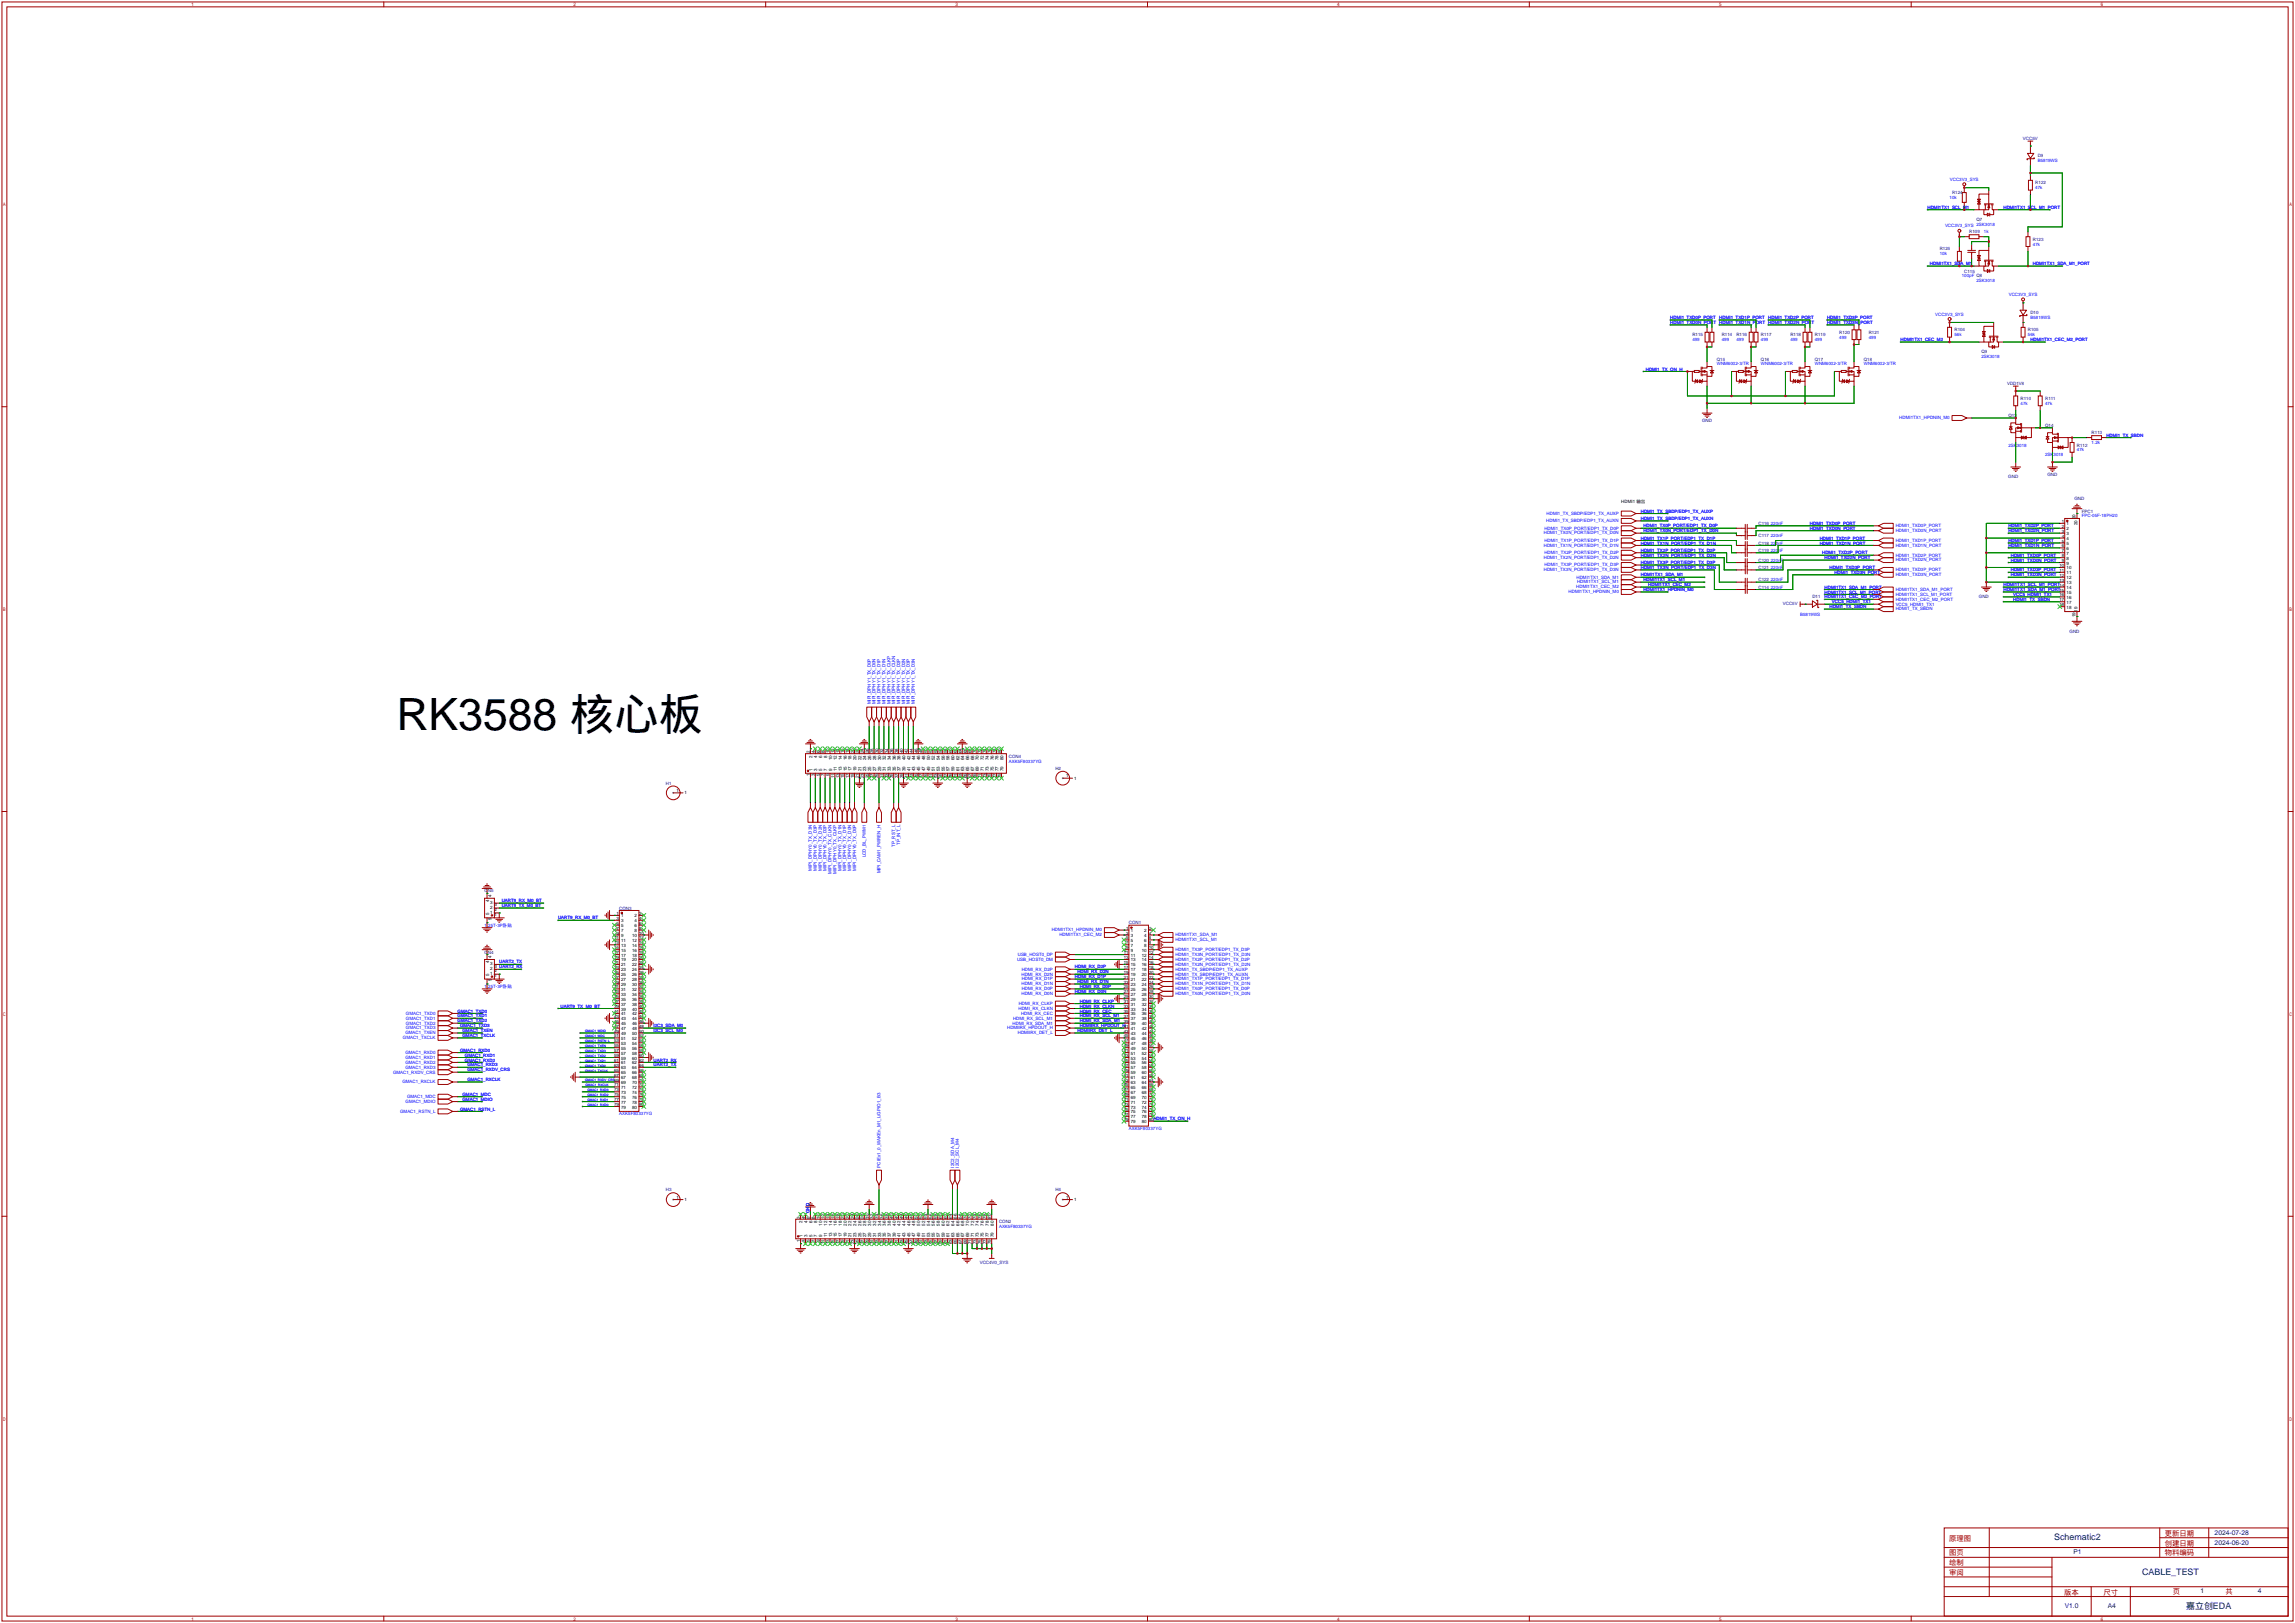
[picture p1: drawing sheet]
<svg xmlns="http://www.w3.org/2000/svg" width="1190mm" height="841mm" viewBox="0 0 1190 841" stroke-linecap="round" stroke-linejoin="round" font-family="sans-serif">
<defs><g id="words">
<text font-size="23.1" x="205" y="378">RK3588 核心板</text>
<g font-size="4.6" fill="#000080">
<text x="1065" y="798">Schematic2</text>
<text x="1110" y="816">CABLE_TEST</text>
<text x="1133" y="834">嘉立创EDA</text>
</g>
<g font-size="3.8" fill="#a00000">
<text x="1122" y="796">更新日期</text>
<text x="1010" y="799">原理图</text>
<text x="1122" y="801">创建日期</text>
<text x="1010" y="806">图页</text>
<text x="1122" y="806">物料编码</text>
<text x="1010" y="811">绘制</text>
<text x="1010" y="816">审阅</text>
<text x="1070" y="827">版本</text>
<text x="1090" y="827">尺寸</text>
<text x="1126" y="826">页</text>
<text x="1154" y="826">共</text>
</g>
<g font-size="3.5" fill="#000080">
<text x="1148" y="796">2024-07-28</text>
<text x="1148" y="801">2024-06-20</text>
<text x="1075" y="806">P1</text>
<text x="1141" y="826">1</text>
<text x="1170" y="826">4</text>
<text x="1070" y="834">V1.0</text>
<text x="1093" y="834">A4</text>
</g>
<g font-size="2.3" fill="#000080">
<text x="1049" y="73">VCC5V</text>
<text x="1056" y="82">D9</text>
<text x="1055" y="96">R122</text>
<text x="1012" y="101">R124</text>
<text x="1025" y="115">Q7</text>
<text x="1021" y="121">R109</text>
<text x="1054" y="125">R123</text>
<text x="1006" y="130">R125</text>
<text x="1018" y="141">C115</text>
<text x="1053" y="163">D10</text>
<text x="954" y="173">R120</text>
<text x="969" y="173">R121</text>
<text x="1013" y="172">R104</text>
<text x="1051" y="172">R105</text>
<text x="877" y="174">R115</text>
<text x="893" y="174">R114</text>
<text x="900" y="174">R116</text>
<text x="913" y="174">R117</text>
<text x="928" y="174">R118</text>
<text x="941" y="174">R119</text>
<text x="1027" y="183">Q9</text>
<text x="890" y="187">Q15</text>
<text x="913" y="187">Q16</text>
<text x="941" y="187">Q17</text>
<text x="966" y="187">Q18</text>
<text x="1040" y="200">VDD1V8</text>
<text x="1047" y="207">R110</text>
<text x="1060" y="207">R111</text>
<text x="882" y="219">GND</text>
<text x="1041" y="216">Q13</text>
<text x="1060" y="221">Q14</text>
<text x="1084" y="225">R113</text>
<text x="1077" y="231">R112</text>
<text x="1041" y="248">GND</text>
<text x="1061" y="247">GND</text>
<text x="1075" y="259">GND</text>
<text x="1079" y="266">FPC1</text>
<text x="912" y="272">C116</text>
<text x="912" y="278">C117</text>
<text x="912" y="282">C118</text>
<text x="912" y="286">C119</text>
<text x="912" y="291">C120</text>
<text x="912" y="295">C121</text>
<text x="912" y="301">C122</text>
<text x="912" y="305">C114</text>
<text x="940" y="310">D11</text>
<text x="1026" y="310">GND</text>
<text x="924" y="314">VCC5V</text>
<text x="1073" y="328">GND</text>
<text x="523" y="393">CON4</text>
<text x="547" y="399">H2</text>
<text x="345" y="407">H1</text>
<text x="251" y="463">CN5</text>
<text x="321" y="471">CON3</text>
<text x="585" y="479">CON1</text>
<text x="251" y="494">CN4</text>
<text x="345" y="618">H3</text>
<text x="547" y="618">H4</text>
<text x="518" y="634">CON2</text>
<text x="508" y="655">VCC4V0_SYS</text>
</g>
<g font-size="2.3" fill="#00f">
<text x="1056" y="84">B5819WS</text>
<text x="1011" y="94">VCC3V3_SYS</text>
<text x="1055" y="98">47k</text>
<text x="1011" y="103">10k</text>
<text x="999" y="108">HDMI1TX1_SCL_M1</text>
<text x="1039" y="108">HDMI1TX1_SCL_M1_PORT</text>
<text x="1008" y="118">VCC3V3_SYS</text>
<text x="1025" y="117">2SK3018</text>
<text x="1028" y="121">1k</text>
<text x="1054" y="127">47k</text>
<text x="1001" y="137">HDMI1TX1_SDA_M1</text>
<text x="1006" y="132">10k</text>
<text x="1054" y="137">HDMI1TX1_SDA_M1_PORT</text>
<text x="1017" y="144">100pF Q8</text>
<text x="1025" y="146">2SK3018</text>
<text x="1041" y="153">VCC3V3_SYS</text>
<text x="866" y="168">HDMI1_TXD0N_PORT</text>
<text x="866" y="165">HDMI1_TXD0P_PORT</text>
<text x="891" y="168">HDMI1_TXD1N_PORT</text>
<text x="891" y="165">HDMI1_TXD1P_PORT</text>
<text x="917" y="168">HDMI1_TXD2N_PORT</text>
<text x="917" y="165">HDMI1_TXD2P_PORT</text>
<text x="947" y="165">HDMI1_TXD3P_PORT</text>
<text x="947" y="168">HDMI1_TXD3N_PORT</text>
<text x="1003" y="164">VCC3V3_SYS</text>
<text x="1053" y="165">B5819WS</text>
<text x="877" y="177">499</text>
<text x="893" y="177">499</text>
<text x="900" y="177">499</text>
<text x="913" y="177">499</text>
<text x="928" y="177">499</text>
<text x="941" y="177">499</text>
<text x="954" y="176">499</text>
<text x="969" y="176">499</text>
<text x="985" y="177">HDMI1TX1_CEC_M2</text>
<text x="1013" y="174">56k</text>
<text x="1051" y="174">56k</text>
<text x="1053" y="177">HDMI1TX1_CEC_M2_PORT</text>
<text x="1027" y="186">2SK3018</text>
<text x="890" y="189">WNM6002-3/TR</text>
<text x="913" y="189">WNM6002-3/TR</text>
<text x="941" y="189">WNM6002-3/TR</text>
<text x="966" y="189">WNM6002-3/TR</text>
<text x="853" y="192">HDMI1_TX_ON_H</text>
<text x="1047" y="210">47k</text>
<text x="1060" y="210">47k</text>
<text x="985" y="217">HDMI1TX1_HPDNIN_M0</text>
<text x="1092" y="226">HDMI1_TX_SBDN</text>
<text x="1041" y="231">2SK3018</text>
<text x="1077" y="234">47k</text>
<text x="1084" y="230">1.2k</text>
<text x="1060" y="237">2SK3018</text>
<text x="802" y="267">HDMI1_TX_SBDP/EDP1_TX_AUXP</text>
<text x="851" y="266">HDMI1_TX_SBDP/EDP1_TX_AUXP</text>
<text x="851" y="270">HDMI1_TX_SBDP/EDP1_TX_AUXN</text>
<text x="1079" y="268">FPC-05F-18PH20</text>
<text x="801" y="275">HDMI1_TX0P_PORT/EDP1_TX_D0P</text>
<text x="802" y="271">HDMI1_TX_SBDP/EDP1_TX_AUXN</text>
<text x="852" y="273">HDMI1_TX0P_PORT/EDP1_TX_D0P</text>
<text x="852" y="276">HDMI1_TX0N_PORT/EDP1_TX_D0N</text>
<text x="918" y="272">220nF</text>
<text x="938" y="272">HDMI1_TXD0P_PORT</text>
<text x="938" y="275">HDMI1_TXD0N_PORT</text>
<text x="983" y="273">HDMI1_TXD0P_PORT</text>
<text x="983" y="276">HDMI1_TXD0N_PORT</text>
<text x="1041" y="273">HDMI1_TXD2P_PORT</text>
<text x="1041" y="276">HDMI1_TXD2N_PORT</text>
<text x="800" y="277">HDMI1_TX0N_PORT/EDP1_TX_D0N</text>
<text x="801" y="281">HDMI1_TX1P_PORT/EDP1_TX_D1P</text>
<text x="851" y="280">HDMI1_TX1P_PORT/EDP1_TX_D1P</text>
<text x="918" y="278">220nF</text>
<text x="943" y="280">HDMI1_TXD1P_PORT</text>
<text x="983" y="281">HDMI1_TXD1P_PORT</text>
<text x="1041" y="281">HDMI1_TXD1P_PORT</text>
<text x="800" y="283">HDMI1_TX1N_PORT/EDP1_TX_D1N</text>
<text x="801" y="287">HDMI1_TX2P_PORT/EDP1_TX_D2P</text>
<text x="851" y="282">HDMI1_TX1N_PORT/EDP1_TX_D1N</text>
<text x="851" y="286">HDMI1_TX2P_PORT/EDP1_TX_D2P</text>
<text x="918" y="282">220nF</text>
<text x="918" y="286">220nF</text>
<text x="943" y="282">HDMI1_TXD1N_PORT</text>
<text x="945" y="287">HDMI1_TXD2P_PORT</text>
<text x="983" y="283">HDMI1_TXD1N_PORT</text>
<text x="1041" y="284">HDMI1_TXD1N_PORT</text>
<text x="800" y="290">HDMI1_TX2N_PORT/EDP1_TX_D2N</text>
<text x="801" y="294">HDMI1_TX3P_PORT/EDP1_TX_D3P</text>
<text x="851" y="289">HDMI1_TX2N_PORT/EDP1_TX_D2N</text>
<text x="851" y="292">HDMI1_TX3P_PORT/EDP1_TX_D3P</text>
<text x="918" y="291">220nF</text>
<text x="946" y="290">HDMI1_TXD2N_PORT</text>
<text x="983" y="288">HDMI1_TXD2P_PORT</text>
<text x="983" y="291">HDMI1_TXD2N_PORT</text>
<text x="1042" y="289">HDMI1_TXD0P_PORT</text>
<text x="1042" y="291">HDMI1_TXD0N_PORT</text>
<text x="800" y="296">HDMI1_TX3N_PORT/EDP1_TX_D3N</text>
<text x="817" y="300">HDMI1TX1_SDA_M1</text>
<text x="851" y="295">HDMI1_TX3N_PORT/EDP1_TX_D3N</text>
<text x="851" y="299">HDMI1TX1_SDA_M1</text>
<text x="918" y="295">220nF</text>
<text x="948" y="295">HDMI1_TXD3P_PORT</text>
<text x="951" y="297">HDMI1_TXD3N_PORT</text>
<text x="983" y="296">HDMI1_TXD3P_PORT</text>
<text x="983" y="299">HDMI1_TXD3N_PORT</text>
<text x="1042" y="296">HDMI1_TXD3P_PORT</text>
<text x="1042" y="299">HDMI1_TXD3N_PORT 12</text>
<text x="817" y="305">HDMI1TX1_CEC_M2</text>
<text x="818" y="302">HDMI1TX1_SCL_M1</text>
<text x="852" y="301">HDMI1TX1_SCL_M1</text>
<text x="854" y="304">HDMI1TX1_CEC_M2</text>
<text x="918" y="301">220nF</text>
<text x="918" y="305">220nF</text>
<text x="946" y="305">HDMI1TX1_SDA_M1_PORT</text>
<text x="1039" y="304">HDMI1TX1_SCL_M1_PORT14</text>
<text x="813" y="308">HDMI1TX1_HPDNIN_M0</text>
<text x="852" y="306">HDMI1TX1_HPDNIN_M0</text>
<text x="946" y="308">HDMI1TX1_SCL_M1_PORT</text>
<text x="946" y="310">HDMI1TX1_CEC_M2_PORT</text>
<text x="983" y="306">HDMI1TX1_SDA_M1_PORT</text>
<text x="983" y="309">HDMI1TX1_SCL_M1_PORT</text>
<text x="983" y="311">HDMI1TX1_CEC_M2_PORT</text>
<text x="1039" y="306">HDMI1TX1_SDA_M1_PORT15</text>
<text x="1044" y="309">VCC5_HDMI1_TX1</text>
<text x="1044" y="311">HDMI1_TX_SBDN</text>
<text x="948" y="315">HDMI1_TX_SBDN</text>
<text x="950" y="313">VCC5_HDMI1_TX1</text>
<text x="983" y="314">VCC5_HDMI1_TX1</text>
<text x="983" y="316">HDMI1_TX_SBDN</text>
<text x="933" y="319">B5819WS</text>
<text x="451" y="365" transform="rotate(-90 451 365)">MIPI_DPHY1_TX_D0P</text>
<text x="454" y="365" transform="rotate(-90 454 365)">MIPI_DPHY1_TX_D0N</text>
<text x="456" y="365" transform="rotate(-90 456 365)">MIPI_DPHY1_TX_D1P</text>
<text x="459" y="365" transform="rotate(-90 459 365)">MIPI_DPHY1_TX_D1N</text>
<text x="462" y="365" transform="rotate(-90 462 365)">MIPI_DPHY1_TX_CLKP</text>
<text x="464" y="365" transform="rotate(-90 464 365)">MIPI_DPHY1_TX_CLKN</text>
<text x="467" y="365" transform="rotate(-90 467 365)">MIPI_DPHY1_TX_D2P</text>
<text x="469" y="365" transform="rotate(-90 469 365)">MIPI_DPHY1_TX_D2N</text>
<text x="472" y="365" transform="rotate(-90 472 365)">MIPI_DPHY1_TX_D3P</text>
<text x="474" y="365" transform="rotate(-90 474 365)">MIPI_DPHY1_TX_D3N</text>
<text x="523" y="395">AXK5F80337YG</text>
<text x="464" y="439" transform="rotate(-90 464 439)">TP_RST_L</text>
<text x="467" y="438" transform="rotate(-90 467 438)">TP_INT_L</text>
<text x="449" y="444" transform="rotate(-90 449 444)">LCD_BL_PWM1</text>
<text x="421" y="451" transform="rotate(-90 421 451)">MIPI_DPHY0_TX_D3N</text>
<text x="423" y="451" transform="rotate(-90 423 451)">MIPI_DPHY0_TX_D3P</text>
<text x="426" y="451" transform="rotate(-90 426 451)">MIPI_DPHY0_TX_D2N</text>
<text x="429" y="451" transform="rotate(-90 429 451)">MIPI_DPHY0_TX_D2P</text>
<text x="431" y="453" transform="rotate(-90 431 453)">MIPI_DPHY0_TX_CLKN</text>
<text x="434" y="453" transform="rotate(-90 434 453)">MIPI_DPHY0_TX_CLKP</text>
<text x="436" y="451" transform="rotate(-90 436 451)">MIPI_DPHY0_TX_D1N</text>
<text x="439" y="451" transform="rotate(-90 439 451)">MIPI_DPHY0_TX_D1P</text>
<text x="441" y="451" transform="rotate(-90 441 451)">MIPI_DPHY0_TX_D0N</text>
<text x="444" y="451" transform="rotate(-90 444 451)">MIPI_DPHY0_TX_D0P</text>
<text x="456" y="453" transform="rotate(-90 456 453)">MIPI_CAM1_PWREN_H</text>
<text x="260" y="468">UART9_RX_M0_BT</text>
<text x="260" y="470">UART9_TX_M0_BT</text>
<text x="289" y="477">UART9_RX_M0_BT</text>
<text x="251" y="480">1.25T-3P卧贴</text>
<text x="545" y="483">HDMI1TX1_HPDNIN_M0</text>
<text x="549" y="485">HDMI1TX1_CEC_M2</text>
<text x="609" y="485">HDMI1TX1_SDA_M1</text>
<text x="609" y="488">HDMI1TX1_SCL_M1</text>
<text x="528" y="495">USB_HOST0_DP</text>
<text x="609" y="493">HDMI1_TX3P_PORT/EDP1_TX_D3P</text>
<text x="609" y="495">HDMI1_TX3N_PORT/EDP1_TX_D3N</text>
<text x="259" y="499">UART2_TX</text>
<text x="527" y="498">USB_HOST0_DM</text>
<text x="530" y="503">HDMI_RX_D2P</text>
<text x="557" y="502">HDMI_RX_D2P</text>
<text x="609" y="498">HDMI1_TX2P_PORT/EDP1_TX_D2P</text>
<text x="609" y="501">HDMI1_TX2N_PORT/EDP1_TX_D2N</text>
<text x="609" y="503">HDMI1_TX_SBDP/EDP1_TX_AUXP</text>
<text x="530" y="506">HDMI_RX_D2N</text>
<text x="530" y="508">HDMI_RX_D1P</text>
<text x="557" y="507">HDMI_RX_D1P</text>
<text x="559" y="510">HDMI_RX_D1N</text>
<text x="559" y="504">HDMI_RX_D2N</text>
<text x="609" y="506">HDMI1_TX_SBDP/EDP1_TX_AUXN</text>
<text x="609" y="508">HDMI1_TX1P_PORT/EDP1_TX_D1P</text>
<text x="251" y="512">1.25T-3P卧贴</text>
<text x="530" y="511">HDMI_RX_D1N</text>
<text x="530" y="516">HDMI_RX_D0N</text>
<text x="530" y="513">HDMI_RX_D0P</text>
<text x="557" y="515">HDMI_RX_D0N</text>
<text x="560" y="512">HDMI_RX_D0P</text>
<text x="609" y="511">HDMI1_TX1N_PORT/EDP1_TX_D1N</text>
<text x="609" y="513">HDMI1_TX0P_PORT/EDP1_TX_D0P</text>
<text x="609" y="516">HDMI1_TX0N_PORT/EDP1_TX_D0N</text>
<text x="528" y="521">HDMI_RX_CLKP</text>
<text x="560" y="520">HDMI_RX_CLKP</text>
<text x="210" y="526">GMAC1_TXD0</text>
<text x="237" y="525">GMAC1_TXD0</text>
<text x="237" y="527">GMAC1_TXD1</text>
<text x="291" y="522">UART9_TX_M0_BT</text>
<text x="528" y="523">HDMI_RX_CLKN</text>
<text x="529" y="526">HDMI_RX_CEC</text>
<text x="560" y="527">HDMI_RX_SCL_M1</text>
<text x="560" y="525">HDMI_RX_CEC</text>
<text x="560" y="522">HDMI_RX_CLKN</text>
<text x="210" y="529">GMAC1_TXD1</text>
<text x="210" y="531">GMAC1_TXD2</text>
<text x="210" y="534">GMAC1_TXD3</text>
<text x="237" y="530">GMAC1_TXD2</text>
<text x="239" y="532">GMAC1_TXD3</text>
<text x="339" y="532">I2C3_SDA_M0</text>
<text x="522" y="534">HDMIIRX_HPDOUT_H</text>
<text x="525" y="531">HDMI_RX_SDA_M1</text>
<text x="525" y="529">HDMI_RX_SCL_M1</text>
<text x="560" y="532">HDMIIRX_HPDOUT_H41</text>
<text x="560" y="530">HDMI_RX_SDA_M1</text>
<text x="209" y="539">GMAC1_TXCLK</text>
<text x="210" y="536">GMAC1_TXEN</text>
<text x="240" y="535">GMAC1_TXEN</text>
<text x="240" y="538">GMAC1_TXCLK</text>
<text x="339" y="535">I2C3_SCL_M0</text>
<text x="528" y="536">HDMIIRX_DET_L</text>
<text x="559" y="535">HDMIIRX_DET_L</text>
<text x="239" y="545">GMAC1_RXD0</text>
<text x="210" y="546">GMAC1_RXD0</text>
<text x="210" y="549">GMAC1_RXD1</text>
<text x="210" y="551">GMAC1_RXD2</text>
<text x="241" y="548">GMAC1_RXD1</text>
<text x="241" y="550">GMAC1_RXD2</text>
<text x="339" y="550">UART2_RX</text>
<text x="204" y="556">GMAC1_RXDV_CRS</text>
<text x="210" y="554">GMAC1_RXD3</text>
<text x="242" y="553">GMAC1_RXD3</text>
<text x="242" y="555">GMAC1_RXDV_CRS</text>
<text x="339" y="553">UART2_TX</text>
<text x="209" y="562">GMAC1_RXCLK</text>
<text x="242" y="560">GMAC1_RXCLK</text>
<text x="211" y="569">GMAC1_MDC</text>
<text x="240" y="568">GMAC1_MDC</text>
<text x="210" y="572">GMAC1_MDIO</text>
<text x="239" y="576">GMAC1_RSTN_L</text>
<text x="240" y="571">GMAC1_MDIO</text>
<text x="207" y="577">GMAC1_RSTN_L</text>
<text x="321" y="578">AXK5F80337YG</text>
<text x="585" y="586">AXK5F80337YG</text>
<text x="456" y="605" transform="rotate(-90 456 605)">PCIEx1_0_WAKEn_M1_L/GPIO1_B3</text>
<text x="495" y="605" transform="rotate(-90 495 605)">I2C2_SDA_M4</text>
<text x="497" y="605" transform="rotate(-90 497 605)">I2C2_SCL_M4</text>
<text x="420" y="629" transform="rotate(-90 420 629)">GND</text>
<text x="518" y="637">AXK5F80337YG</text>
</g>
<g font-size="2.3">
<text x="840" y="261">HDMI1 输出</text>
<text x="1076" y="269" transform="rotate(-90 1076 269)">20</text>
<text x="1069" y="271">1</text>
<text x="1069" y="274">2</text>
<text x="1071" y="272">1</text>
<text x="1071" y="275">2</text>
<text x="1077" y="272" transform="rotate(-90 1077 272)">20</text>
<text x="1069" y="276">3</text>
<text x="1069" y="279">4</text>
<text x="1069" y="281">5</text>
<text x="1071" y="277">3</text>
<text x="1071" y="280">4</text>
<text x="1069" y="284">6</text>
<text x="1069" y="286">7</text>
<text x="1071" y="282">5</text>
<text x="1071" y="285">6</text>
<text x="1071" y="288">7</text>
<text x="1068" y="294">10</text>
<text x="1069" y="289">8</text>
<text x="1069" y="291">9</text>
<text x="1071" y="290">8</text>
<text x="1071" y="293">9</text>
<text x="1068" y="296">11</text>
<text x="1071" y="295">10</text>
<text x="1071" y="298">11</text>
<text x="1068" y="302">13</text>
<text x="1071" y="300">12</text>
<text x="1071" y="303">13</text>
<text x="1071" y="305">14</text>
<text x="1068" y="309">16</text>
<text x="1068" y="312">17</text>
<text x="1071" y="308">15</text>
<text x="1071" y="310">16</text>
<text x="1068" y="314">18</text>
<text x="1071" y="313">17</text>
<text x="1071" y="315">18</text>
<text x="1077" y="317" transform="rotate(-90 1077 317)">19</text>
<text x="1076" y="320" transform="rotate(-90 1076 320)">19</text>
<text x="420" y="391" transform="rotate(-90 420 391)">2</text>
<text x="421" y="393" transform="rotate(-90 421 393)">2</text>
<text x="422" y="391" transform="rotate(-90 422 391)">4</text>
<text x="424" y="393" transform="rotate(-90 424 393)">4</text>
<text x="425" y="391" transform="rotate(-90 425 391)">6</text>
<text x="426" y="393" transform="rotate(-90 426 393)">6</text>
<text x="428" y="391" transform="rotate(-90 428 391)">8</text>
<text x="429" y="393" transform="rotate(-90 429 393)">8</text>
<text x="430" y="391" transform="rotate(-90 430 391)">10</text>
<text x="431" y="394" transform="rotate(-90 431 394)">10</text>
<text x="433" y="391" transform="rotate(-90 433 391)">12</text>
<text x="434" y="394" transform="rotate(-90 434 394)">12</text>
<text x="435" y="391" transform="rotate(-90 435 391)">14</text>
<text x="436" y="394" transform="rotate(-90 436 394)">14</text>
<text x="438" y="391" transform="rotate(-90 438 391)">16</text>
<text x="439" y="394" transform="rotate(-90 439 394)">16</text>
<text x="440" y="391" transform="rotate(-90 440 391)">18</text>
<text x="441" y="394" transform="rotate(-90 441 394)">18</text>
<text x="443" y="391" transform="rotate(-90 443 391)">20</text>
<text x="444" y="394" transform="rotate(-90 444 394)">20</text>
<text x="445" y="391" transform="rotate(-90 445 391)">22</text>
<text x="447" y="394" transform="rotate(-90 447 394)">22</text>
<text x="448" y="391" transform="rotate(-90 448 391)">24</text>
<text x="449" y="394" transform="rotate(-90 449 394)">24</text>
<text x="450" y="391" transform="rotate(-90 450 391)">26</text>
<text x="452" y="394" transform="rotate(-90 452 394)">26</text>
<text x="453" y="391" transform="rotate(-90 453 391)">28</text>
<text x="454" y="394" transform="rotate(-90 454 394)">28</text>
<text x="455" y="391" transform="rotate(-90 455 391)">30</text>
<text x="457" y="394" transform="rotate(-90 457 394)">30</text>
<text x="458" y="391" transform="rotate(-90 458 391)">32</text>
<text x="459" y="394" transform="rotate(-90 459 394)">32</text>
<text x="461" y="391" transform="rotate(-90 461 391)">34</text>
<text x="462" y="394" transform="rotate(-90 462 394)">34</text>
<text x="463" y="391" transform="rotate(-90 463 391)">36</text>
<text x="464" y="394" transform="rotate(-90 464 394)">36</text>
<text x="466" y="391" transform="rotate(-90 466 391)">38</text>
<text x="467" y="394" transform="rotate(-90 467 394)">38</text>
<text x="468" y="391" transform="rotate(-90 468 391)">40</text>
<text x="469" y="394" transform="rotate(-90 469 394)">40</text>
<text x="471" y="391" transform="rotate(-90 471 391)">42</text>
<text x="472" y="394" transform="rotate(-90 472 394)">42</text>
<text x="473" y="391" transform="rotate(-90 473 391)">44</text>
<text x="474" y="394" transform="rotate(-90 474 394)">44</text>
<text x="476" y="391" transform="rotate(-90 476 391)">46</text>
<text x="477" y="394" transform="rotate(-90 477 394)">46</text>
<text x="478" y="391" transform="rotate(-90 478 391)">48</text>
<text x="480" y="394" transform="rotate(-90 480 394)">48</text>
<text x="481" y="391" transform="rotate(-90 481 391)">50</text>
<text x="482" y="394" transform="rotate(-90 482 394)">50</text>
<text x="483" y="391" transform="rotate(-90 483 391)">52</text>
<text x="485" y="394" transform="rotate(-90 485 394)">52</text>
<text x="486" y="391" transform="rotate(-90 486 391)">54</text>
<text x="487" y="394" transform="rotate(-90 487 394)">54</text>
<text x="488" y="391" transform="rotate(-90 488 391)">56</text>
<text x="490" y="394" transform="rotate(-90 490 394)">56</text>
<text x="491" y="391" transform="rotate(-90 491 391)">58</text>
<text x="492" y="394" transform="rotate(-90 492 394)">58</text>
<text x="494" y="391" transform="rotate(-90 494 391)">60</text>
<text x="495" y="394" transform="rotate(-90 495 394)">60</text>
<text x="496" y="391" transform="rotate(-90 496 391)">62</text>
<text x="497" y="394" transform="rotate(-90 497 394)">62</text>
<text x="499" y="391" transform="rotate(-90 499 391)">64</text>
<text x="500" y="394" transform="rotate(-90 500 394)">64</text>
<text x="501" y="391" transform="rotate(-90 501 391)">66</text>
<text x="502" y="394" transform="rotate(-90 502 394)">66</text>
<text x="504" y="391" transform="rotate(-90 504 391)">68</text>
<text x="505" y="394" transform="rotate(-90 505 394)">68</text>
<text x="506" y="391" transform="rotate(-90 506 391)">70</text>
<text x="508" y="394" transform="rotate(-90 508 394)">70</text>
<text x="509" y="391" transform="rotate(-90 509 391)">72</text>
<text x="510" y="394" transform="rotate(-90 510 394)">72</text>
<text x="511" y="391" transform="rotate(-90 511 391)">74</text>
<text x="513" y="394" transform="rotate(-90 513 394)">74</text>
<text x="514" y="391" transform="rotate(-90 514 391)">76</text>
<text x="515" y="394" transform="rotate(-90 515 394)">76</text>
<text x="516" y="391" transform="rotate(-90 516 391)">78</text>
<text x="518" y="394" transform="rotate(-90 518 394)">78</text>
<text x="519" y="391" transform="rotate(-90 519 391)">80</text>
<text x="520" y="394" transform="rotate(-90 520 394)">80</text>
<text x="421" y="400" transform="rotate(-90 421 400)">1</text>
<text x="424" y="400" transform="rotate(-90 424 400)">3</text>
<text x="426" y="400" transform="rotate(-90 426 400)">5</text>
<text x="429" y="400" transform="rotate(-90 429 400)">7</text>
<text x="431" y="400" transform="rotate(-90 431 400)">9</text>
<text x="434" y="400" transform="rotate(-90 434 400)">11</text>
<text x="436" y="400" transform="rotate(-90 436 400)">13</text>
<text x="439" y="400" transform="rotate(-90 439 400)">15</text>
<text x="441" y="400" transform="rotate(-90 441 400)">17</text>
<text x="444" y="400" transform="rotate(-90 444 400)">19</text>
<text x="447" y="400" transform="rotate(-90 447 400)">21</text>
<text x="449" y="400" transform="rotate(-90 449 400)">23</text>
<text x="452" y="400" transform="rotate(-90 452 400)">25</text>
<text x="454" y="400" transform="rotate(-90 454 400)">27</text>
<text x="457" y="400" transform="rotate(-90 457 400)">29</text>
<text x="459" y="400" transform="rotate(-90 459 400)">31</text>
<text x="462" y="400" transform="rotate(-90 462 400)">33</text>
<text x="464" y="400" transform="rotate(-90 464 400)">35</text>
<text x="467" y="400" transform="rotate(-90 467 400)">37</text>
<text x="469" y="400" transform="rotate(-90 469 400)">39</text>
<text x="472" y="400" transform="rotate(-90 472 400)">41</text>
<text x="474" y="400" transform="rotate(-90 474 400)">43</text>
<text x="477" y="400" transform="rotate(-90 477 400)">45</text>
<text x="480" y="400" transform="rotate(-90 480 400)">47</text>
<text x="482" y="400" transform="rotate(-90 482 400)">49</text>
<text x="485" y="400" transform="rotate(-90 485 400)">51</text>
<text x="487" y="400" transform="rotate(-90 487 400)">53</text>
<text x="490" y="400" transform="rotate(-90 490 400)">55</text>
<text x="492" y="400" transform="rotate(-90 492 400)">57</text>
<text x="495" y="400" transform="rotate(-90 495 400)">59</text>
<text x="497" y="400" transform="rotate(-90 497 400)">61</text>
<text x="500" y="400" transform="rotate(-90 500 400)">63</text>
<text x="502" y="400" transform="rotate(-90 502 400)">65</text>
<text x="505" y="400" transform="rotate(-90 505 400)">67</text>
<text x="508" y="400" transform="rotate(-90 508 400)">69</text>
<text x="510" y="400" transform="rotate(-90 510 400)">71</text>
<text x="513" y="400" transform="rotate(-90 513 400)">73</text>
<text x="515" y="400" transform="rotate(-90 515 400)">75</text>
<text x="518" y="400" transform="rotate(-90 518 400)">77</text>
<text x="520" y="400" transform="rotate(-90 520 400)">79</text>
<text x="420" y="402" transform="rotate(-90 420 402)">1</text>
<text x="422" y="402" transform="rotate(-90 422 402)">3</text>
<text x="425" y="402" transform="rotate(-90 425 402)">5</text>
<text x="428" y="402" transform="rotate(-90 428 402)">7</text>
<text x="430" y="402" transform="rotate(-90 430 402)">9</text>
<text x="433" y="404" transform="rotate(-90 433 404)">11</text>
<text x="435" y="404" transform="rotate(-90 435 404)">13</text>
<text x="438" y="404" transform="rotate(-90 438 404)">15</text>
<text x="440" y="404" transform="rotate(-90 440 404)">17</text>
<text x="443" y="404" transform="rotate(-90 443 404)">19</text>
<text x="445" y="404" transform="rotate(-90 445 404)">21</text>
<text x="448" y="404" transform="rotate(-90 448 404)">23</text>
<text x="450" y="404" transform="rotate(-90 450 404)">25</text>
<text x="453" y="404" transform="rotate(-90 453 404)">27</text>
<text x="455" y="404" transform="rotate(-90 455 404)">29</text>
<text x="458" y="404" transform="rotate(-90 458 404)">31</text>
<text x="461" y="404" transform="rotate(-90 461 404)">33</text>
<text x="463" y="404" transform="rotate(-90 463 404)">35</text>
<text x="466" y="404" transform="rotate(-90 466 404)">37</text>
<text x="468" y="404" transform="rotate(-90 468 404)">39</text>
<text x="471" y="404" transform="rotate(-90 471 404)">41</text>
<text x="473" y="404" transform="rotate(-90 473 404)">43</text>
<text x="476" y="404" transform="rotate(-90 476 404)">45</text>
<text x="478" y="404" transform="rotate(-90 478 404)">47</text>
<text x="481" y="404" transform="rotate(-90 481 404)">49</text>
<text x="483" y="404" transform="rotate(-90 483 404)">51</text>
<text x="486" y="404" transform="rotate(-90 486 404)">53</text>
<text x="488" y="404" transform="rotate(-90 488 404)">55</text>
<text x="491" y="404" transform="rotate(-90 491 404)">57</text>
<text x="494" y="404" transform="rotate(-90 494 404)">59</text>
<text x="496" y="404" transform="rotate(-90 496 404)">61</text>
<text x="499" y="404" transform="rotate(-90 499 404)">63</text>
<text x="501" y="404" transform="rotate(-90 501 404)">65</text>
<text x="504" y="404" transform="rotate(-90 504 404)">67</text>
<text x="506" y="404" transform="rotate(-90 506 404)">69</text>
<text x="509" y="404" transform="rotate(-90 509 404)">71</text>
<text x="511" y="404" transform="rotate(-90 511 404)">73</text>
<text x="514" y="404" transform="rotate(-90 514 404)">75</text>
<text x="516" y="404" transform="rotate(-90 516 404)">77</text>
<text x="519" y="404" transform="rotate(-90 519 404)">79</text>
<text x="553" y="403">1</text>
<text x="557" y="404">1</text>
<text x="351" y="411">1</text>
<text x="355" y="412">1</text>
<text x="254" y="467" transform="rotate(-90 254 467)">4</text>
<text x="255" y="465" transform="rotate(-90 255 465)">4</text>
<text x="254" y="474">1</text>
<text x="254" y="471">2</text>
<text x="254" y="468">3</text>
<text x="256" y="472">2</text>
<text x="256" y="470">3</text>
<text x="254" y="474" transform="rotate(-90 254 474)">5</text>
<text x="255" y="477" transform="rotate(-90 255 477)">5</text>
<text x="256" y="475">1</text>
<text x="320" y="474">1</text>
<text x="320" y="477">3</text>
<text x="320" y="479">5</text>
<text x="322" y="476">1</text>
<text x="322" y="478">3</text>
<text x="329" y="478">4</text>
<text x="329" y="476">2</text>
<text x="331" y="479">6</text>
<text x="331" y="477">4</text>
<text x="331" y="474">2</text>
<text x="320" y="482">7</text>
<text x="320" y="484">9</text>
<text x="322" y="481">5</text>
<text x="322" y="483">7</text>
<text x="322" y="486">9</text>
<text x="328" y="486">10</text>
<text x="329" y="483">8</text>
<text x="329" y="481">6</text>
<text x="331" y="484">10</text>
<text x="331" y="482">8</text>
<text x="584" y="482">1</text>
<text x="584" y="484">3</text>
<text x="586" y="483">1</text>
<text x="586" y="486">3</text>
<text x="593" y="486">4</text>
<text x="593" y="483">2</text>
<text x="596" y="484">4</text>
<text x="596" y="482">2</text>
<text x="318" y="487">11</text>
<text x="318" y="489">13</text>
<text x="322" y="488">11</text>
<text x="322" y="491">13</text>
<text x="328" y="491">14</text>
<text x="328" y="488">12</text>
<text x="331" y="489">14</text>
<text x="331" y="487">12</text>
<text x="584" y="487">5</text>
<text x="584" y="489">7</text>
<text x="586" y="488">5</text>
<text x="586" y="491">7</text>
<text x="593" y="491">8</text>
<text x="593" y="488">6</text>
<text x="596" y="489">8</text>
<text x="596" y="487">6</text>
<text x="255" y="496" transform="rotate(-90 255 496)">4</text>
<text x="318" y="492">15</text>
<text x="318" y="495">17</text>
<text x="318" y="497">19</text>
<text x="322" y="493">15</text>
<text x="322" y="496">17</text>
<text x="328" y="496">18</text>
<text x="328" y="493">16</text>
<text x="331" y="497">20</text>
<text x="331" y="495">18</text>
<text x="331" y="492">16</text>
<text x="583" y="495">11</text>
<text x="583" y="497">13</text>
<text x="584" y="492">9</text>
<text x="586" y="493">9</text>
<text x="586" y="496">11</text>
<text x="592" y="496">12</text>
<text x="592" y="493">10</text>
<text x="596" y="497">14</text>
<text x="596" y="495">12</text>
<text x="596" y="492">10</text>
<text x="254" y="499" transform="rotate(-90 254 499)">4</text>
<text x="254" y="503">2</text>
<text x="254" y="500">3</text>
<text x="256" y="501">3 UART2_RX</text>
<text x="318" y="500">21</text>
<text x="318" y="502">23</text>
<text x="322" y="498">19</text>
<text x="322" y="501">21</text>
<text x="322" y="503">23</text>
<text x="328" y="503">24</text>
<text x="328" y="501">22</text>
<text x="328" y="498">20</text>
<text x="331" y="502">24</text>
<text x="331" y="500">22</text>
<text x="583" y="500">15</text>
<text x="583" y="502">17</text>
<text x="586" y="498">13</text>
<text x="586" y="501">15</text>
<text x="586" y="503">17</text>
<text x="592" y="503">18</text>
<text x="592" y="501">16</text>
<text x="592" y="498">14</text>
<text x="596" y="502">18</text>
<text x="596" y="500">16</text>
<text x="254" y="506" transform="rotate(-90 254 506)">5</text>
<text x="254" y="505">1</text>
<text x="255" y="508" transform="rotate(-90 255 508)">5</text>
<text x="256" y="507">1</text>
<text x="256" y="504">2</text>
<text x="318" y="505">25</text>
<text x="318" y="507">27</text>
<text x="318" y="510">29</text>
<text x="322" y="506">25</text>
<text x="322" y="509">27</text>
<text x="328" y="509">28</text>
<text x="328" y="506">26</text>
<text x="331" y="510">30</text>
<text x="331" y="507">28</text>
<text x="331" y="505">26</text>
<text x="583" y="505">19</text>
<text x="583" y="507">21</text>
<text x="583" y="510">23</text>
<text x="586" y="506">19</text>
<text x="586" y="509">21</text>
<text x="592" y="509">22</text>
<text x="592" y="506">20</text>
<text x="596" y="510">24</text>
<text x="596" y="507">22</text>
<text x="596" y="505">20</text>
<text x="318" y="512">31</text>
<text x="318" y="515">33</text>
<text x="322" y="511">29</text>
<text x="322" y="514">31</text>
<text x="328" y="514">32</text>
<text x="328" y="511">30</text>
<text x="331" y="515">34</text>
<text x="331" y="512">32</text>
<text x="583" y="512">25</text>
<text x="583" y="515">27</text>
<text x="586" y="511">23</text>
<text x="586" y="514">25</text>
<text x="592" y="514">26</text>
<text x="592" y="511">24</text>
<text x="596" y="515">28</text>
<text x="596" y="512">26</text>
<text x="318" y="517">35</text>
<text x="318" y="520">37</text>
<text x="322" y="516">33</text>
<text x="322" y="519">35</text>
<text x="322" y="521">37</text>
<text x="328" y="521">38</text>
<text x="328" y="519">36</text>
<text x="328" y="516">34</text>
<text x="331" y="520">38</text>
<text x="331" y="517">36</text>
<text x="583" y="517">29</text>
<text x="583" y="520">31</text>
<text x="586" y="516">27</text>
<text x="586" y="519">29</text>
<text x="586" y="521">31</text>
<text x="592" y="521">32</text>
<text x="592" y="519">30</text>
<text x="592" y="516">28</text>
<text x="596" y="520">32</text>
<text x="596" y="517">30</text>
<text x="318" y="523">39</text>
<text x="318" y="525">41</text>
<text x="318" y="528">43</text>
<text x="322" y="524">39</text>
<text x="322" y="526">41</text>
<text x="328" y="526">42</text>
<text x="328" y="524">40</text>
<text x="331" y="528">44</text>
<text x="331" y="525">42</text>
<text x="331" y="523">40</text>
<text x="583" y="523">33</text>
<text x="583" y="525">35</text>
<text x="583" y="528">37</text>
<text x="586" y="524">33</text>
<text x="586" y="526">35</text>
<text x="592" y="526">36</text>
<text x="592" y="524">34</text>
<text x="596" y="528">38</text>
<text x="596" y="525">36</text>
<text x="596" y="523">34</text>
<text x="318" y="530">45</text>
<text x="318" y="533">47</text>
<text x="322" y="529">43</text>
<text x="322" y="531">45</text>
<text x="322" y="534">47</text>
<text x="328" y="534">48</text>
<text x="328" y="531">46</text>
<text x="328" y="529">44</text>
<text x="331" y="533">48</text>
<text x="331" y="530">46</text>
<text x="583" y="530">39</text>
<text x="586" y="529">37</text>
<text x="586" y="531">39</text>
<text x="586" y="534">41</text>
<text x="592" y="534">42</text>
<text x="592" y="531">40</text>
<text x="592" y="529">38</text>
<text x="596" y="533">42</text>
<text x="596" y="530">40</text>
<text x="318" y="535">49</text>
<text x="318" y="538">51</text>
<text x="322" y="536">49</text>
<text x="322" y="539">51</text>
<text x="328" y="539">52</text>
<text x="328" y="536">50</text>
<text x="331" y="538">52</text>
<text x="331" y="535">50</text>
<text x="583" y="535">43</text>
<text x="583" y="538">45</text>
<text x="586" y="536">43</text>
<text x="586" y="539">45</text>
<text x="592" y="539">46</text>
<text x="592" y="536">44</text>
<text x="596" y="538">46</text>
<text x="596" y="535">44</text>
<text x="318" y="540">53</text>
<text x="318" y="543">55</text>
<text x="318" y="545">57</text>
<text x="322" y="542">53</text>
<text x="322" y="544">55</text>
<text x="328" y="544">56</text>
<text x="328" y="542">54</text>
<text x="331" y="545">58</text>
<text x="331" y="543">56</text>
<text x="331" y="540">54</text>
<text x="583" y="540">47</text>
<text x="583" y="543">49</text>
<text x="583" y="545">51</text>
<text x="586" y="542">47</text>
<text x="586" y="544">49</text>
<text x="592" y="544">50</text>
<text x="592" y="542">48</text>
<text x="596" y="545">52</text>
<text x="596" y="543">50</text>
<text x="596" y="540">48</text>
<text x="318" y="548">59</text>
<text x="318" y="550">61</text>
<text x="322" y="547">57</text>
<text x="322" y="549">59</text>
<text x="322" y="552">61</text>
<text x="328" y="552">62</text>
<text x="328" y="549">60</text>
<text x="328" y="547">58</text>
<text x="331" y="550">62</text>
<text x="331" y="548">60</text>
<text x="583" y="548">53</text>
<text x="583" y="550">55</text>
<text x="586" y="547">51</text>
<text x="586" y="549">53</text>
<text x="586" y="552">55</text>
<text x="592" y="552">56</text>
<text x="592" y="549">54</text>
<text x="592" y="547">52</text>
<text x="596" y="550">56</text>
<text x="596" y="548">54</text>
<text x="318" y="553">63</text>
<text x="318" y="556">65</text>
<text x="322" y="554">63</text>
<text x="322" y="557">65</text>
<text x="328" y="557">66</text>
<text x="328" y="554">64</text>
<text x="331" y="556">66</text>
<text x="331" y="553">64</text>
<text x="583" y="553">57</text>
<text x="583" y="556">59</text>
<text x="586" y="554">57</text>
<text x="586" y="557">59</text>
<text x="592" y="557">60</text>
<text x="592" y="554">58</text>
<text x="596" y="556">60</text>
<text x="596" y="553">58</text>
<text x="318" y="558">67</text>
<text x="318" y="561">69</text>
<text x="318" y="563">71</text>
<text x="322" y="559">67</text>
<text x="322" y="562">69</text>
<text x="328" y="562">70</text>
<text x="328" y="559">68</text>
<text x="331" y="563">72</text>
<text x="331" y="561">70</text>
<text x="331" y="558">68</text>
<text x="583" y="558">61</text>
<text x="583" y="561">63</text>
<text x="583" y="563">65</text>
<text x="586" y="559">61</text>
<text x="586" y="562">63</text>
<text x="592" y="562">64</text>
<text x="592" y="559">62</text>
<text x="596" y="563">66</text>
<text x="596" y="561">64</text>
<text x="596" y="558">62</text>
<text x="318" y="566">73</text>
<text x="318" y="568">75</text>
<text x="322" y="564">71</text>
<text x="322" y="567">73</text>
<text x="322" y="569">75</text>
<text x="328" y="569">76</text>
<text x="328" y="567">74</text>
<text x="328" y="564">72</text>
<text x="331" y="568">76</text>
<text x="331" y="566">74</text>
<text x="583" y="566">67</text>
<text x="583" y="568">69</text>
<text x="586" y="564">65</text>
<text x="586" y="567">67</text>
<text x="586" y="569">69</text>
<text x="592" y="569">70</text>
<text x="592" y="567">68</text>
<text x="592" y="564">66</text>
<text x="596" y="568">70</text>
<text x="596" y="566">68</text>
<text x="318" y="571">77</text>
<text x="318" y="573">79</text>
<text x="322" y="572">77</text>
<text x="322" y="575">79</text>
<text x="328" y="575">80</text>
<text x="328" y="572">78</text>
<text x="331" y="573">80</text>
<text x="331" y="571">78</text>
<text x="583" y="571">71</text>
<text x="583" y="573">73</text>
<text x="583" y="576">75</text>
<text x="586" y="572">71</text>
<text x="586" y="575">73</text>
<text x="592" y="575">74</text>
<text x="592" y="572">72</text>
<text x="596" y="576">76</text>
<text x="596" y="573">74</text>
<text x="596" y="571">72</text>
<text x="583" y="578">77</text>
<text x="583" y="581">79</text>
<text x="586" y="577">75</text>
<text x="586" y="580">77</text>
<text x="592" y="580">78</text>
<text x="592" y="577">76</text>
<text x="596" y="581">80HDMI1_TX_ON_H</text>
<text x="596" y="578">78</text>
<text x="586" y="582">79</text>
<text x="592" y="582">80</text>
<text x="351" y="621">1</text>
<text x="355" y="622">1</text>
<text x="553" y="621">1</text>
<text x="557" y="622">1</text>
<text x="415" y="632" transform="rotate(-90 415 632)">2</text>
<text x="416" y="634" transform="rotate(-90 416 634)">2</text>
<text x="417" y="632" transform="rotate(-90 417 632)">4</text>
<text x="419" y="634" transform="rotate(-90 419 634)">4</text>
<text x="420" y="632" transform="rotate(-90 420 632)">6</text>
<text x="421" y="634" transform="rotate(-90 421 634)">6</text>
<text x="422" y="632" transform="rotate(-90 422 632)">8</text>
<text x="424" y="634" transform="rotate(-90 424 634)">8</text>
<text x="425" y="632" transform="rotate(-90 425 632)">10</text>
<text x="426" y="635" transform="rotate(-90 426 635)">10</text>
<text x="428" y="632" transform="rotate(-90 428 632)">12</text>
<text x="429" y="635" transform="rotate(-90 429 635)">12</text>
<text x="430" y="632" transform="rotate(-90 430 632)">14</text>
<text x="431" y="635" transform="rotate(-90 431 635)">14</text>
<text x="433" y="632" transform="rotate(-90 433 632)">16</text>
<text x="434" y="635" transform="rotate(-90 434 635)">16</text>
<text x="435" y="632" transform="rotate(-90 435 632)">18</text>
<text x="436" y="635" transform="rotate(-90 436 635)">18</text>
<text x="438" y="632" transform="rotate(-90 438 632)">20</text>
<text x="439" y="635" transform="rotate(-90 439 635)">20</text>
<text x="440" y="632" transform="rotate(-90 440 632)">22</text>
<text x="441" y="635" transform="rotate(-90 441 635)">22</text>
<text x="443" y="632" transform="rotate(-90 443 632)">24</text>
<text x="444" y="635" transform="rotate(-90 444 635)">24</text>
<text x="445" y="632" transform="rotate(-90 445 632)">26</text>
<text x="447" y="635" transform="rotate(-90 447 635)">26</text>
<text x="448" y="632" transform="rotate(-90 448 632)">28</text>
<text x="449" y="635" transform="rotate(-90 449 635)">28</text>
<text x="450" y="632" transform="rotate(-90 450 632)">30</text>
<text x="452" y="635" transform="rotate(-90 452 635)">30</text>
<text x="453" y="632" transform="rotate(-90 453 632)">32</text>
<text x="454" y="635" transform="rotate(-90 454 635)">32</text>
<text x="455" y="632" transform="rotate(-90 455 632)">34</text>
<text x="457" y="635" transform="rotate(-90 457 635)">34</text>
<text x="458" y="632" transform="rotate(-90 458 632)">36</text>
<text x="459" y="635" transform="rotate(-90 459 635)">36</text>
<text x="461" y="632" transform="rotate(-90 461 632)">38</text>
<text x="462" y="635" transform="rotate(-90 462 635)">38</text>
<text x="463" y="632" transform="rotate(-90 463 632)">40</text>
<text x="464" y="635" transform="rotate(-90 464 635)">40</text>
<text x="466" y="632" transform="rotate(-90 466 632)">42</text>
<text x="467" y="635" transform="rotate(-90 467 635)">42</text>
<text x="468" y="632" transform="rotate(-90 468 632)">44</text>
<text x="469" y="635" transform="rotate(-90 469 635)">44</text>
<text x="471" y="632" transform="rotate(-90 471 632)">46</text>
<text x="472" y="635" transform="rotate(-90 472 635)">46</text>
<text x="473" y="632" transform="rotate(-90 473 632)">48</text>
<text x="474" y="635" transform="rotate(-90 474 635)">48</text>
<text x="476" y="632" transform="rotate(-90 476 632)">50</text>
<text x="477" y="635" transform="rotate(-90 477 635)">50</text>
<text x="478" y="632" transform="rotate(-90 478 632)">52</text>
<text x="480" y="635" transform="rotate(-90 480 635)">52</text>
<text x="481" y="632" transform="rotate(-90 481 632)">54</text>
<text x="482" y="635" transform="rotate(-90 482 635)">54</text>
<text x="483" y="632" transform="rotate(-90 483 632)">56</text>
<text x="485" y="635" transform="rotate(-90 485 635)">56</text>
<text x="486" y="632" transform="rotate(-90 486 632)">58</text>
<text x="487" y="635" transform="rotate(-90 487 635)">58</text>
<text x="488" y="632" transform="rotate(-90 488 632)">60</text>
<text x="490" y="635" transform="rotate(-90 490 635)">60</text>
<text x="491" y="632" transform="rotate(-90 491 632)">62</text>
<text x="492" y="635" transform="rotate(-90 492 635)">62</text>
<text x="494" y="632" transform="rotate(-90 494 632)">64</text>
<text x="495" y="635" transform="rotate(-90 495 635)">64</text>
<text x="496" y="632" transform="rotate(-90 496 632)">66</text>
<text x="497" y="635" transform="rotate(-90 497 635)">66</text>
<text x="499" y="632" transform="rotate(-90 499 632)">68</text>
<text x="500" y="635" transform="rotate(-90 500 635)">68</text>
<text x="501" y="632" transform="rotate(-90 501 632)">70</text>
<text x="502" y="635" transform="rotate(-90 502 635)">70</text>
<text x="504" y="632" transform="rotate(-90 504 632)">72</text>
<text x="505" y="635" transform="rotate(-90 505 635)">72</text>
<text x="506" y="632" transform="rotate(-90 506 632)">74</text>
<text x="508" y="635" transform="rotate(-90 508 635)">74</text>
<text x="509" y="632" transform="rotate(-90 509 632)">76</text>
<text x="510" y="635" transform="rotate(-90 510 635)">76</text>
<text x="511" y="632" transform="rotate(-90 511 632)">78</text>
<text x="513" y="635" transform="rotate(-90 513 635)">78</text>
<text x="514" y="632" transform="rotate(-90 514 632)">80</text>
<text x="515" y="635" transform="rotate(-90 515 635)">80</text>
<text x="416" y="641" transform="rotate(-90 416 641)">1</text>
<text x="419" y="641" transform="rotate(-90 419 641)">3</text>
<text x="421" y="641" transform="rotate(-90 421 641)">5</text>
<text x="424" y="641" transform="rotate(-90 424 641)">7</text>
<text x="426" y="641" transform="rotate(-90 426 641)">9</text>
<text x="429" y="641" transform="rotate(-90 429 641)">11</text>
<text x="431" y="641" transform="rotate(-90 431 641)">13</text>
<text x="434" y="641" transform="rotate(-90 434 641)">15</text>
<text x="436" y="641" transform="rotate(-90 436 641)">17</text>
<text x="439" y="641" transform="rotate(-90 439 641)">19</text>
<text x="441" y="641" transform="rotate(-90 441 641)">21</text>
<text x="444" y="641" transform="rotate(-90 444 641)">23</text>
<text x="447" y="641" transform="rotate(-90 447 641)">25</text>
<text x="449" y="641" transform="rotate(-90 449 641)">27</text>
<text x="452" y="641" transform="rotate(-90 452 641)">29</text>
<text x="454" y="641" transform="rotate(-90 454 641)">31</text>
<text x="457" y="641" transform="rotate(-90 457 641)">33</text>
<text x="459" y="641" transform="rotate(-90 459 641)">35</text>
<text x="462" y="641" transform="rotate(-90 462 641)">37</text>
<text x="464" y="641" transform="rotate(-90 464 641)">39</text>
<text x="467" y="641" transform="rotate(-90 467 641)">41</text>
<text x="469" y="641" transform="rotate(-90 469 641)">43</text>
<text x="472" y="641" transform="rotate(-90 472 641)">45</text>
<text x="474" y="641" transform="rotate(-90 474 641)">47</text>
<text x="477" y="641" transform="rotate(-90 477 641)">49</text>
<text x="480" y="641" transform="rotate(-90 480 641)">51</text>
<text x="482" y="641" transform="rotate(-90 482 641)">53</text>
<text x="485" y="641" transform="rotate(-90 485 641)">55</text>
<text x="487" y="641" transform="rotate(-90 487 641)">57</text>
<text x="490" y="641" transform="rotate(-90 490 641)">59</text>
<text x="492" y="641" transform="rotate(-90 492 641)">61</text>
<text x="495" y="641" transform="rotate(-90 495 641)">63</text>
<text x="497" y="641" transform="rotate(-90 497 641)">65</text>
<text x="500" y="641" transform="rotate(-90 500 641)">67</text>
<text x="502" y="641" transform="rotate(-90 502 641)">69</text>
<text x="505" y="641" transform="rotate(-90 505 641)">71</text>
<text x="508" y="641" transform="rotate(-90 508 641)">73</text>
<text x="510" y="641" transform="rotate(-90 510 641)">75</text>
<text x="513" y="641" transform="rotate(-90 513 641)">77</text>
<text x="515" y="641" transform="rotate(-90 515 641)">79</text>
<text x="415" y="644" transform="rotate(-90 415 644)">1</text>
<text x="417" y="644" transform="rotate(-90 417 644)">3</text>
<text x="420" y="644" transform="rotate(-90 420 644)">5</text>
<text x="422" y="644" transform="rotate(-90 422 644)">7</text>
<text x="425" y="644" transform="rotate(-90 425 644)">9</text>
<text x="428" y="645" transform="rotate(-90 428 645)">11</text>
<text x="430" y="645" transform="rotate(-90 430 645)">13</text>
<text x="433" y="645" transform="rotate(-90 433 645)">15</text>
<text x="435" y="645" transform="rotate(-90 435 645)">17</text>
<text x="438" y="645" transform="rotate(-90 438 645)">19</text>
<text x="440" y="645" transform="rotate(-90 440 645)">21</text>
<text x="443" y="645" transform="rotate(-90 443 645)">23</text>
<text x="445" y="645" transform="rotate(-90 445 645)">25</text>
<text x="448" y="645" transform="rotate(-90 448 645)">27</text>
<text x="450" y="645" transform="rotate(-90 450 645)">29</text>
<text x="453" y="645" transform="rotate(-90 453 645)">31</text>
<text x="455" y="645" transform="rotate(-90 455 645)">33</text>
<text x="458" y="645" transform="rotate(-90 458 645)">35</text>
<text x="461" y="645" transform="rotate(-90 461 645)">37</text>
<text x="463" y="645" transform="rotate(-90 463 645)">39</text>
<text x="466" y="645" transform="rotate(-90 466 645)">41</text>
<text x="468" y="645" transform="rotate(-90 468 645)">43</text>
<text x="471" y="645" transform="rotate(-90 471 645)">45</text>
<text x="473" y="645" transform="rotate(-90 473 645)">47</text>
<text x="476" y="645" transform="rotate(-90 476 645)">49</text>
<text x="478" y="645" transform="rotate(-90 478 645)">51</text>
<text x="481" y="645" transform="rotate(-90 481 645)">53</text>
<text x="483" y="645" transform="rotate(-90 483 645)">55</text>
<text x="486" y="645" transform="rotate(-90 486 645)">57</text>
<text x="488" y="645" transform="rotate(-90 488 645)">59</text>
<text x="491" y="645" transform="rotate(-90 491 645)">61</text>
<text x="494" y="645" transform="rotate(-90 494 645)">63</text>
<text x="496" y="645" transform="rotate(-90 496 645)">65</text>
<text x="499" y="645" transform="rotate(-90 499 645)">67</text>
<text x="501" y="645" transform="rotate(-90 501 645)">69</text>
<text x="504" y="645" transform="rotate(-90 504 645)">71</text>
<text x="506" y="645" transform="rotate(-90 506 645)">73</text>
<text x="509" y="645" transform="rotate(-90 509 645)">75</text>
<text x="511" y="645" transform="rotate(-90 511 645)">77</text>
<text x="514" y="645" transform="rotate(-90 514 645)">79</text>
</g>
<g font-size="1.6" fill="#00f">
<text x="303" y="535">GMAC1_MDIO</text>
<text x="303" y="538">GMAC1_MDC</text>
<text x="303" y="540">GMAC1_RSTN_L</text>
<text x="303" y="543">GMAC1_TXEN</text>
<text x="303" y="545">GMAC1_TXD3</text>
<text x="303" y="548">GMAC1_TXD2</text>
<text x="303" y="550">GMAC1_TXD1</text>
<text x="303" y="553">GMAC1_TXD0</text>
<text x="303" y="555">GMAC1_TXCLK</text>
<text x="303" y="561">GMAC1_RXDV_CRS</text>
<text x="304" y="563">GMAC1_RXCLK</text>
<text x="305" y="568">GMAC1_RXD2</text>
<text x="305" y="566">GMAC1_RXD3</text>
<text x="305" y="573">GMAC1_RXD0</text>
<text x="305" y="571">GMAC1_RXD1</text>
</g>
</g></defs>
<g fill="#999">
<circle cx="349" cy="411" r=".5"/>
<circle cx="551" cy="403" r=".5"/>
<circle cx="349" cy="622" r=".5"/>
<circle cx="551" cy="622" r=".5"/>
<circle cx="302" cy="574" r=".5"/>
<circle cx="302" cy="571" r=".5"/>
<circle cx="302" cy="568" r=".5"/>
<circle cx="302" cy="566" r=".5"/>
<circle cx="302" cy="561" r=".5"/>
<circle cx="302" cy="563" r=".5"/>
<circle cx="250" cy="525" r=".5"/>
<circle cx="250" cy="528" r=".5"/>
<circle cx="250" cy="530" r=".5"/>
<circle cx="250" cy="533" r=".5"/>
<circle cx="250" cy="535" r=".5"/>
<circle cx="250" cy="538" r=".5"/>
<circle cx="250" cy="546" r=".5"/>
<circle cx="250" cy="548" r=".5"/>
<circle cx="250" cy="551" r=".5"/>
<circle cx="250" cy="553" r=".5"/>
<circle cx="250" cy="556" r=".5"/>
<circle cx="250" cy="561" r=".5"/>
<circle cx="250" cy="568" r=".5"/>
<circle cx="250" cy="571" r=".5"/>
<circle cx="250" cy="576" r=".5"/>
<circle cx="301" cy="535" r=".5"/>
<circle cx="301" cy="538" r=".5"/>
<circle cx="301" cy="541" r=".5"/>
<circle cx="301" cy="543" r=".5"/>
<circle cx="301" cy="546" r=".5"/>
<circle cx="301" cy="548" r=".5"/>
<circle cx="301" cy="551" r=".5"/>
<circle cx="301" cy="553" r=".5"/>
<circle cx="301" cy="556" r=".5"/>
<circle cx="270" cy="502" r=".5"/>
<circle cx="270" cy="500" r=".5"/>
<circle cx="350" cy="553" r=".5"/>
<circle cx="350" cy="551" r=".5"/>
<circle cx="289" cy="477" r=".5"/>
<circle cx="289" cy="523" r=".5"/>
<circle cx="282" cy="471" r=".5"/>
<circle cx="282" cy="468" r=".5"/>
<circle cx="616" cy="581" r=".5"/>
<circle cx="355" cy="535" r=".5"/>
<circle cx="355" cy="533" r=".5"/>
<circle cx="999" cy="138" r=".5"/>
<circle cx="999" cy="109" r=".5"/>
<circle cx="1063" cy="109" r=".5"/>
<circle cx="1069" cy="138" r=".5"/>
<circle cx="985" cy="177" r=".5"/>
<circle cx="1060" cy="177" r=".5"/>
<circle cx="852" cy="193" r=".5"/>
<circle cx="891" cy="168" r=".5"/>
<circle cx="891" cy="166" r=".5"/>
<circle cx="1105" cy="227" r=".5"/>
<circle cx="866" cy="168" r=".5"/>
<circle cx="866" cy="166" r=".5"/>
<circle cx="917" cy="168" r=".5"/>
<circle cx="917" cy="166" r=".5"/>
<circle cx="947" cy="166" r=".5"/>
<circle cx="947" cy="168" r=".5"/>
<circle cx="1041" cy="274" r=".5"/>
<circle cx="1041" cy="276" r=".5"/>
<circle cx="1041" cy="281" r=".5"/>
<circle cx="1041" cy="284" r=".5"/>
<circle cx="1041" cy="289" r=".5"/>
<circle cx="1041" cy="292" r=".5"/>
<circle cx="1041" cy="297" r=".5"/>
<circle cx="1041" cy="299" r=".5"/>
<circle cx="1039" cy="304" r=".5"/>
<circle cx="1039" cy="307" r=".5"/>
<circle cx="1039" cy="309" r=".5"/>
<circle cx="1039" cy="312" r=".5"/>
<circle cx="865" cy="266" r=".5"/>
<circle cx="865" cy="270" r=".5"/>
<circle cx="884" cy="302" r=".5"/>
<circle cx="884" cy="304" r=".5"/>
<circle cx="865" cy="307" r=".5"/>
<circle cx="884" cy="299" r=".5"/>
<circle cx="946" cy="306" r=".5"/>
<circle cx="946" cy="308" r=".5"/>
<circle cx="946" cy="311" r=".5"/>
<circle cx="946" cy="316" r=".5"/>
</g>
<g fill="none" stroke="#a10000" stroke-width=".52">
<path d="M1 1h1188v839h-1188zM4 4h1182v834h-1182zM199 1v3M397 1v3M595 1v3M793 1v3M991 1v3M1051 80h3l-1 2zM1051 73h3M1053 73v1M1017 100h2v5h-2zM1018 96v1"/>
<path d="M1052 93h2v6h-2zM1054 82h1h-4v1M1025 104l2 1M1025 103h2l-1 2zM1026 105l1 1h-2zM1029 106h4M1029 106h1M1029 106v3M1030 110l1 1-1 1zM1030 106h1M1031 106v2h-1zM1031 106v3h-3v2h2"/>
<path d="M1031 106v-5h-5v8h2M1031 110v2M1032 106h1M1033 106l1 5h-3M1015 130h2v5h-2zM1016 120v1M1020 131h4M1020 130h4M1021 122h5v2h-5zM1022 129v1M1022 131v1M1025 134h2"/>
<path d="M1025 132h2l-1 2zM1026 134l1 1h-2zM1029 135h4M1029 135h1M1029 135v3M1030 140h1l-1 1zM1030 135h1M1031 135v2h-1zM1031 135v3h-3v2h2M1031 135v-5h-5v8h2M1031 140v1M1032 135h1"/>
<path d="M1033 135l1 5h-3M1050 123h2v5h-2zM1049 156v1M884 172h2v5h-2zM886 172h2v5h-2zM907 172h2v5h-2zM909 172h2v5h-2zM935 172h2v5h-2zM937 172h2v5h-2zM960 171h2v5h-2zM963 171h2v5h-2zM1010 170h2v5h-2z"/>
<path d="M1011 166v1M1028 173h1M1028 172h1l-1 1zM1028 173l1 1h-1zM1031 174h5M1031 175h1M1032 175v2M1033 179l1 1-1 1zM1033 175h1M1034 175v1h-1zM1034 175v2h-3v3h2M1034 174v-5h-6v8h3"/>
<path d="M1034 179v2M1035 175h1M1035 175l1 5h-2M1047 161h4l-2 2zM1048 170h2v5h-2zM1051 163v1h-4M878 192h3v1h-3zM878 193h-1v5h8v-3M879 198l1-1v1zM879 197v2M881 193h1M881 197l1 1h-1z"/>
<path d="M882 190v5M882 193l2-1v1zM882 191l5-1v2M882 193h3v2h2v-2M882 194h3M882 190v1M882 192v1M882 194v1M883 197l-1 2M886 192h2M887 192l1 1h-1zM901 192h3v1h-3z"/>
<path d="M901 193h-1v5h8v-3M902 198l1-1v1zM902 197l-1 2M904 193h1M904 197l1 1h-1zM905 190v5M905 193l2-1v1zM905 191l5-1v2M905 193h3v2h2v-2M905 194h3M905 190v1M905 192v1"/>
<path d="M905 194v1M906 197l-1 2M909 192h2M910 192l1 1h-1zM929 192h3v1h-3zM929 193h-1v5h8v-3M930 198l1-1v1zM930 197l-1 2M932 193h1M932 197l1 1h-1zM933 190v5M933 193l2-1v1z"/>
<path d="M933 191l5-1v2M933 193h3v2h2v-2M933 194h3M933 190v1M933 192v1M933 194v1M933 197v2M937 192h2M938 192l1 1h-1zM955 192h2v1h-2zM955 193h-1v5h7v-3M955 198l1-1v1z"/>
<path d="M955 197v2M957 193h1M957 197l2 1h-2zM958 190v5M959 193l1-1v1zM959 191l5-1v2M959 193h2v2h3v-2M959 194h2M959 190v1M959 192v1M959 194v1M959 197l-1 2"/>
<path d="M963 192h2M964 192v1h-1zM1 211h3M882 214h5M883 215h4M884 216h2M885 216h.1M1012 215h5l3 2-3 1h-5zM1044 200h2M1044 205h2v5h-2zM1045 200v1M1047 220l-5-1v2"/>
<path d="M1047 219v1M1048 219v5M1057 205h2v5h-2zM1186 211h3M1042 221h1M1042 221l1 2h-1zM1045 224h2M1046 221l1 1h-1zM1047 222h-2v2h-3v-1M1047 221v1M1047 223v1M1048 226l1 1-1 1z"/>
<path d="M1048 222h5v5h-8v-3M1049 226v2M1049 227l1-1v2zM1061 226h1M1061 226l1 2h-1zM1064 229h3M1065 226l2 1h-2zM1067 225l-6-1v2M1067 227h-3v2h-3v-1M1067 225v1M1067 226v1M1067 228v1"/>
<path d="M1067 231l1 1-1 1zM1067 227h5v5h-8v-3M1067 225v4M1068 231v2M1068 232l1-1v2zM1073 229h2v5h-2zM1084 226h5v2h-5zM1042 242h5M1043 243h4M1044 244h2M1045 244h.1M1061 242h6"/>
<path d="M1062 243h4M1063 244h2M1064 244h.1M840 265h6l2 1-2 1h-6zM840 269h6l2 1-2 1h-6zM840 273h6l2 1-2 1h-6zM840 275h6l2 1-2 2h-6zM840 279h6l2 1-2 1h-6zM903 274h2M903 278h2M905 272v8M906 274h2"/>
<path d="M906 272v8M906 278h2M974 273l2-2h5v3h-5zM974 275l2-1h5v2h-5zM1070 269h8v48h-8zM1074 264h5M1075 263h3M1076 262h2M1076 261h1M840 281h6l2 2-2 1h-6zM840 285h6l2 2-2 1h-6zM840 288h6l2 1-2 1h-6z"/>
<path d="M840 292h6l2 1-2 1h-6zM840 294h6l2 1-2 2h-6zM840 298h6l2 1-2 1h-6zM903 283h2M903 287h2M903 292h2M903 295h2M905 281v8M905 290v7M905 300v8M906 281v8M906 290v7"/>
<path d="M906 300v8M906 283h2M906 287h2M906 292h2M906 295h2M974 280l2-1h5v2h-5zM974 283l2-2h5v3h-5zM974 288l2-1h5v2h-5zM974 290l2-1h5v3h-5zM974 295l2-1h5v3h-5zM974 298l2-1h5v2h-5zM840 300h6l2 2-2 1h-6z"/>
<path d="M840 303h6l2 1-2 2h-6zM840 306h6l2 1-2 1h-6zM903 302h2M903 306h2M906 302h2M906 306h2M933 312v2M933 313h1M940 311l2 2-2 2zM942 311v4h1M974 306l2-2h5v3h-5zM974 308l2-1h5v2h-5z"/>
<path d="M974 311l2-2h5v3h-5zM974 313l2-1h5v2h-5zM974 316l2-2h5v3h-5zM1027 304h5M1028 305h3M1029 306h2M1029 307h1M1074 322h5M1075 323h3M1076 324h2M1076 324h1M449 367h3v5l-1 2-2-2z"/>
<path d="M452 367h2v5l-1 2-1-2zM454 367h3v5l-1 2-2-2zM457 367h2v5l-1 2-1-2zM459 367h3v5l-1 2-2-2zM462 367h3v5l-2 2-1-2zM465 367h2v5l-1 2-1-2zM467 367h3v5l-2 2-1-2zM470 367h2v5l-1 2-1-2zM472 367h3v5l-2 2-1-2zM418 391h104v10h-104zM418 386h5M418 385h4"/>
<path d="M419 384h2M420 383h.1M446 386h5M446 385h4M447 384h2M448 383h.1M473 386h6M474 385h4M475 384h2M476 383h.1M496 386h5M497 385h4"/>
<path d="M498 384h2M499 383h.1M420 419l1 2v5h-2v-5zM423 419l1 2v5h-3v-5zM425 419l1 2v5h-2v-5zM428 419l1 2v5h-3v-5zM430 419l2 2v5h-3v-5zM433 419l1 2v5h-2v-5zM435 419l2 2v5h-3v-5zM438 419l1 2v5h-2v-5zM440 419l2 2v5h-3v-5zM443 419l1 2v5h-2v-5z"/>
<path d="M443 406h5M444 407h3M445 408h1M448 419l1 2v5h-2v-5zM456 419l1 2v5h-3v-5zM463 419l2 2v5h-3v-5zM466 419l1 2v5h-2v-5zM466 406h5M467 407h3M467 407h2M468 408h1M484 406h5"/>
<path d="M484 407h4M485 407h2M486 408h.1M499 406h5M500 407h3M500 407h2M501 408h1M1 421h3M1186 421h3M251 460h3M251 459h2M252 458h1"/>
<path d="M250 461h5M251 466h5v10h-5zM256 476h5M257 477h4M258 477h2M259 478h.1M314 474v1M314 473v2M315 473v3M316 472v5M321 472h10v104h-10zM585 480h10v104h-10z"/>
<path d="M250 492h5M250 481h5M251 491h3M251 482h3M251 497h5v10h-5zM251 491h2M251 482h2M252 490h1M252 483h1M314 489v1M314 489v2M315 488v3"/>
<path d="M316 487v5M336 482v5M336 500v5M337 483v3M338 484v2M339 484v1M547 496h5l3 1-3 2h-5zM547 494h5l3 1-3 1h-5zM573 481h5l2 1-2 1h-5zM573 483h5l2 2-2 1h-5zM578 500h.1M579 499v2"/>
<path d="M579 498v4M580 497v5M600 492l3-1h5v3h-5zM600 495l3-1h5v2h-5zM600 497l3-1h5v3h-5zM600 500l3-1h5v2h-5zM600 485l3-2h5v3h-5zM600 487l3-1h5v2h-5zM600 487v5M601 488v3M602 489v2M603 489v1"/>
<path d="M250 513h5M251 513h3M251 514h2M252 515h1M256 507h5M257 508h4M258 509h2M259 510h.1M337 501v3M338 501v2M339 502v1M547 501h5l3 1-3 2h-5z"/>
<path d="M547 504h5l3 1-3 1h-5zM547 506h5l3 1-3 2h-5zM547 509h5l3 1-3 1h-5zM547 511h5l3 2-3 1h-5zM547 514h5l3 1-3 1h-5zM547 519h5l3 1-3 1h-5zM578 517v1M579 517v2M579 516v3M580 515v5M600 502l3-1h5v3h-5zM600 505l3-1h5v2h-5z"/>
<path d="M600 507l3-1h5v3h-5zM600 510l3-1h5v2h-5zM600 513l3-2h5v3h-5zM600 515l3-1h5v2h-5zM600 515v5M601 516v3M602 517v2M603 517v1M227 524h5l3 1-3 2h-5zM227 527h5l3 1-3 1h-5zM227 529h5l3 1-3 2h-5zM227 532h5l3 1-3 1h-5z"/>
<path d="M227 534h5l3 1-3 2h-5zM227 537h5l3 1-3 1h-5zM314 528h.1M314 527v2M315 526v4M316 525v5M336 528v5M337 529v3M338 529v2M339 530v1M547 521h5l3 2-3 1h-5zM547 524h5l3 1-3 2h-5z"/>
<path d="M547 527h5l3 1-3 1h-5zM547 529h5l3 1-3 2h-5zM547 532h5l3 1-3 1h-5zM547 534h5l3 1-3 2h-5zM578 538h.1M579 537v2M579 536v4M580 535v6M227 544h5l3 2-3 1h-5zM227 547h5l3 1-3 1h-5zM227 549h5l3 2-3 1h-5zM227 552h5l3 1-3 1h-5z"/>
<path d="M227 554h5l3 2-3 1h-5zM227 560h5l3 1-3 1h-5zM296 558v1M297 557v2M297 557v3M298 556v5M336 546v5M337 546v4M338 547v2M339 548h.1M600 541v5M600 558v5"/>
<path d="M601 541v4M601 559v4M602 542v2M602 560v2M603 543h.1M227 567h5l3 1-3 2h-5zM227 570h5l3 1-3 1h-5zM227 575h5l3 1-3 1h-5zM603 561h.1M454 607h3v5l-1 2-2-2zM493 607h2v5l-1 2-1-2zM495 607h3v5l-2 2-1-2z"/>
<path d="M1 630h3M412 632h105v10h-105zM418 626h5M418 625h4M419 624h2M420 623h.1M448 624h5M449 624h3M450 623h2M450 622h1M479 624h5M479 624h4"/>
<path d="M480 623h2M481 622h.1M512 624h5M512 624h4M513 623h2M514 622h.1M1186 630h3M412 647h6M413 648h4M414 649h2M415 649h.1M440 647h6"/>
<path d="M441 648h4M442 649h2M443 649h.1M468 647h5M469 648h4M470 649h2M471 649h.1M499 652h5M500 653h3M500 654h2M501 655h1M513 652h2"/>
<path d="M514 651v1M1008 792h178v46h-178zM1031 792v36M1120 792v15M1120 797h66M1145 792v15M1008 812h56M1008 807h178M1008 817h56M1008 802h178M1064 807v31M199 838v2"/>
<path d="M397 838v2M595 838v2M793 838v2M991 838v2M1008 828h178M1008 822h178M1084 822v16M1104 822v16"/>
<circle cx="1018" cy="96" r=".8"/>
<circle cx="1016" cy="120" r=".8"/>
<circle cx="1049" cy="155" r=".8"/>
<circle cx="1011" cy="165" r=".8"/>
<circle cx="1072" cy="270" r=".4"/>
<circle cx="419" cy="400" r=".4"/>
<circle cx="349" cy="411" r="4"/>
<circle cx="551" cy="403" r="4"/>
<circle cx="255" cy="474" r=".4"/>
<circle cx="322" cy="473" r=".4"/>
<circle cx="586" cy="481" r=".4"/>
<circle cx="255" cy="506" r=".4"/>
<circle cx="349" cy="622" r="4"/>
<circle cx="551" cy="622" r="4"/>
<circle cx="414" cy="641" r=".4"/>
</g>
<g fill="none" stroke="#870000" stroke-width=".52">
<path d="M1053 74v6M1018 97v3M1018 97h.1M1031 99v2M1053 82v4M1053 91v2M1053 99v2M1018 105v2M1023 109h3M1034 109h2M1016 128v2M1016 135v3"/>
<path d="M1016 121h.1M1018 123h3M1022 126v3M1022 132v2M1023 138h3M1026 123h2M1031 128v2M1034 138h2M1051 120v3M1051 128v2M1049 157v4M1049 157h.1"/>
<path d="M885 170v2M885 177v3M887 170v2M887 177v3M908 170v2M908 177v3M910 170v2M910 177v3M936 170v2M936 177v3M938 170v2M938 177v3"/>
<path d="M961 168v3M961 176v3M964 168v3M964 176v3M1011 167v3M1011 175v2M1011 167h.1M1026 177h2M1034 167v2M1036 177h3M1049 163v7M1049 175v2"/>
<path d="M875 193h2M885 187v3M885 198v2M898 193h2M908 187v3M908 198v2M926 193h2M936 187v3M936 198v2M951 193h3M961 187v3M961 198v2"/>
<path d="M885 212v2M1020 217h2M1045 201v4M1045 210v3M1045 217v2M1058 203v2M1058 210v3M1045 227v2M1045 240v2M1053 222h2M1064 222v2M1064 232v2"/>
<path d="M1064 240v2M1072 227h2v2M1074 234v3M1082 227h2M1089 227h3M848 266h3M848 270h3M848 274h3M848 276h3M900 274h3M900 278h3M908 274h2"/>
<path d="M908 278h2M971 273h3M971 275h3M1068 274h2M1068 276h2M1068 271h2M1068 279h2M1077 264v5M848 280h3M848 283h3M848 287h3M848 289h3"/>
<path d="M848 293h3M848 295h3M848 299h3M900 283h3M900 287h3M900 295h3M900 292h3M908 283h2M908 287h2M908 295h2M908 292h2M971 280h3"/>
<path d="M971 283h3M971 295h3M971 288h3M971 290h3M971 298h3M1068 287h2M1068 289h2M1068 299h2M1068 292h2M1068 281h2M1068 284h2M1068 294h2"/>
<path d="M1068 297h2M848 302h3M848 304h3M848 307h3M900 302h3M900 306h3M908 302h2M908 306h2M934 313h6M942 313h4M971 306h3M971 313h3"/>
<path d="M971 308h3M971 311h3M971 316h3M1030 302v2M1068 302h2M1068 304h2M1068 307h2M1068 309h2M1068 312h2M1068 314h2M1077 317v5M451 374v3"/>
<path d="M453 374v3M456 374v3M458 374v3M461 374v3M463 374v3M466 374v3M468 374v3M471 374v3M473 374v3M420 386v5M423 388v3M425 388v3"/>
<path d="M428 388v3M430 388v3M433 388v3M435 388v3M438 388v3M440 388v3M443 388v3M446 388v3M448 386v5M451 388v3M453 388v3M456 388v3"/>
<path d="M458 388v3M461 388v3M463 388v3M466 388v3M468 388v3M471 388v3M473 388v3M476 386v5M479 388v3M481 388v3M484 388v3M486 388v3"/>
<path d="M489 388v3M491 388v3M494 388v3M496 388v3M499 386v5M501 388v3M504 388v3M506 388v3M509 388v3M512 388v3M514 388v3M517 388v3"/>
<path d="M519 388v3M349 411h5M420 401v2M420 416v3M423 401v2M423 416v3M425 401v2M425 416v3M428 401v2M428 416v3M430 401v2M430 416v3"/>
<path d="M433 401v2M433 416v3M435 401v2M435 416v3M438 401v2M438 416v3M440 401v2M440 416v3M443 401v2M443 416v3M446 401v5M448 401v2"/>
<path d="M448 416v3M451 401v2M453 401v2M456 401v2M456 416v3M458 401v2M461 401v2M463 401v2M463 416v3M466 401v2M466 416v3M468 401v5"/>
<path d="M471 401v2M473 401v2M476 401v2M479 401v2M481 401v2M484 401v2M486 401v5M489 401v2M491 401v2M494 401v2M496 401v2M499 401v2"/>
<path d="M501 401v5M504 401v2M506 401v2M509 401v2M512 401v2M514 401v2M517 401v2M519 401v2M551 403h5M252 461v5M252 476v5M256 473h3v3"/>
<path d="M256 471h3M256 468h3M316 474h5M319 477h2M319 480h2M331 474h3M331 477h3M331 480h3M252 492v5M256 500h3M316 490h5M319 485h2"/>
<path d="M319 500h2M319 497h2M319 495h2M319 492h2M319 482h2M319 487h2M331 490h3M331 485h5M331 500h3M331 497h3M331 495h3M331 492h3"/>
<path d="M331 482h3M331 487h3M555 497h2M555 495h2M580 485h5M580 500h5M580 482h5M583 490h2M583 497h2M583 495h2M583 492h2M583 487h2"/>
<path d="M595 490h5M595 485h5M595 500h5M595 497h5M595 495h5M595 492h5M595 482h3M595 487h5M252 507v6M256 502h3M256 505h3v2M319 502h2"/>
<path d="M319 518h2M319 505h2M319 507h2M319 510h2M319 513h2M319 515h2M331 502h5M331 518h3M331 505h3M331 507h3M331 510h3M331 513h3"/>
<path d="M331 515h3M555 502h2M555 505h2M555 507h2M555 510h2M555 513h2M555 515h2M580 518h5M583 502h2M583 505h2M583 507h2M583 510h2"/>
<path d="M583 513h2M583 515h2M595 502h5M595 518h5M595 505h5M595 507h5M595 510h5M595 513h5M595 515h5M235 528h2M235 530h2M235 538h2"/>
<path d="M235 525h2M235 533h2M235 535h2M316 528h5M319 530h2M319 538h2M319 525h2M319 533h2M319 535h2M319 520h2M319 523h2M331 528h3"/>
<path d="M331 530h5M331 538h3M331 525h3M331 533h3M331 535h3M331 520h3M331 523h3M555 528h2M555 530h2M555 525h2M555 533h2M555 535h2"/>
<path d="M555 520h2M555 523h2M580 538h5M583 528h2M583 530h2M583 525h2M583 533h2M583 535h2M583 520h2M583 523h2M595 528h3M595 530h3"/>
<path d="M595 538h3M595 525h3M595 533h3M595 535h3M595 520h3M595 523h3M235 548h2M235 546h2M235 551h2M235 553h2M235 556h2M298 558h3"/>
<path d="M319 558h2M319 548h2M319 543h2M319 546h2M319 551h2M319 553h2M319 556h2M319 541h2M331 558h3M331 548h5M331 543h3M331 546h3"/>
<path d="M331 551h3M331 553h3M331 556h3M331 541h3M583 558h2M583 548h2M583 543h2M583 546h2M583 551h2M583 553h2M583 556h2M583 541h2"/>
<path d="M595 558h3M595 548h3M595 543h5M595 546h3M595 551h3M595 553h3M595 556h3M595 541h3M235 561h2M235 568h2M235 571h2M235 576h2"/>
<path d="M319 561h2M319 568h2M319 571h2M319 574h2M319 566h2M319 563h2M331 561h3M331 568h3M331 571h3M331 574h3M331 566h3M331 563h3"/>
<path d="M583 561h2M583 568h2M583 571h2M583 576h2M583 579h2M583 574h2M583 566h2M583 563h2M595 561h5M595 568h3M595 571h3M595 576h3"/>
<path d="M595 579h3M595 574h3M595 566h3M595 563h3M583 581h2M595 581h3M456 614v3M494 614v3M496 614v3M349 622h5M415 629v3M418 629v3"/>
<path d="M420 626v2M420 629v3M423 629v3M425 629v3M428 629v3M430 629v3M433 629v3M435 629v3M438 629v3M440 629v3M443 629v3M446 629v3"/>
<path d="M448 629v3M451 624v3M451 629v3M453 629v3M456 629v3M458 629v3M461 629v3M463 629v3M466 629v3M468 629v3M471 629v3M473 629v3"/>
<path d="M476 629v3M479 629v3M481 624v3M481 629v3M484 629v3M486 629v3M489 629v3M491 629v3M494 629v3M496 629v3M499 629v3M501 629v3"/>
<path d="M504 629v3M506 629v3M509 629v3M512 629v3M514 624v3M514 629v3M551 622h5M415 642v5M418 642v3M420 642v3M423 642v3M425 642v3"/>
<path d="M428 642v3M430 642v3M433 642v3M435 642v3M438 642v3M440 642v3M443 642v5M446 642v3M448 642v3M451 642v3M453 642v3M456 642v3"/>
<path d="M458 642v3M461 642v3M463 642v3M466 642v3M468 642v3M471 642v5M473 642v3M476 642v3M479 642v3M481 642v3M484 642v3M486 642v3"/>
<path d="M489 642v3M491 642v3M494 642v3M496 642v3M499 642v3M501 642v3M501 650v2M504 642v3M506 642v3M509 642v3M512 642v3M514 642v3"/>
<path d="M514 650v1"/>
</g>
<g fill="none" stroke="#008700" stroke-width=".52">
<path d="M1053 76h.1M1018 97h13v2M1053 90h16v28h-18v2M1053 86v5M999 109h24M1018 107v2M1036 109h27M1053 101v8M999 138h24M1016 121v7M1016 123h2M1022 134v4"/>
<path d="M1028 123h3v5M1031 125h-9v1M1036 138h33M1051 130v8M1049 157h.1M866 168h19v2M866 166h21v4M887 180h-2v7M891 168h17v2M891 166h19v4M910 180h-2v7M917 168h19v2"/>
<path d="M917 166h21v4M938 180h-2v7M947 168h14M947 166h17v2M964 179h-3v8M985 177h41M1011 167h23M1039 177h21M1049 167h.1M852 193h23v12h76v-12M898 193v12M926 193v12"/>
<path d="M885 200v12M908 200v9M936 200v9M961 200v9h-76M1045 203h13M1045 213v4h-23M1058 213v9M1045 229v11M1055 222h9M1064 234v6h10v-3M1074 227h8M1092 227h13"/>
<path d="M851 274h49M851 276h49v2M851 266h14M851 270h14M971 273h-61v1M971 275h-61v3M1030 279h38M1041 274h27M1041 276h27M1068 271h-38v31h38M1077 266h.1M851 283h47v4h2"/>
<path d="M851 289h43v6h6M851 287h44v5h5M851 299h33M851 293h40v9h9M851 280h49v3M851 295h38v11h11M971 288h-48v4h-13M971 283h-49v4h-12M971 295h-44v7h-17M971 280h-51v3h-10M971 290h-47v5h-14M971 298h-42v8h-19"/>
<path d="M1030 287h38M1030 294h38M1041 281h27M1041 284h27M1041 289h27M1041 292h27M1041 297h27M1041 299h27M851 304h33M851 307h14M851 302h33M936 313h.1"/>
<path d="M946 306h25M946 308h25M946 311h25M946 313h25M946 316h25M1039 304h29M1039 307h29M1039 309h29M1039 312h29M1077 320h.1M451 377v11M453 377v11"/>
<path d="M456 377v11M458 377v11M461 377v11M463 377v11M466 377v11M468 377v11M471 377v11M473 377v11M420 388h.1M448 388h.1M476 388h.1M499 388h.1"/>
<path d="M420 403v13M423 403v13M425 403v13M428 403v13M430 403v13M433 403v13M435 403v13M438 403v13M440 403v13M443 403v13M446 403h.1M448 403v13"/>
<path d="M456 403v13M463 403v13M466 403v13M468 403h.1M486 403h.1M501 403h.1M252 478h.1M252 463h.1M259 473h.1M259 471h23M259 468h23M289 477h30"/>
<path d="M319 474h.1M252 495h.1M259 500h11M319 490h.1M334 485h.1M557 497h26M557 495h26M583 500h.1M583 482h.1M583 485h.1M598 490h.1M598 492h.1"/>
<path d="M598 495h.1M598 497h.1M598 500h.1M598 485h.1M598 487h.1M252 510h.1M259 505h.1M259 502h11M334 502h.1M557 515h26M557 513h26M557 510h26"/>
<path d="M557 507h26M557 505h26M557 502h26M583 518h.1M598 518h.1M598 502h.1M598 505h.1M598 507h.1M598 510h.1M598 513h.1M598 515h.1M237 525h13"/>
<path d="M237 528h13M237 530h13M237 533h13M237 535h13M237 538h13M289 523h30M301 535h18M301 538h18M319 528h.1M334 530h.1M334 533h21M334 535h21"/>
<path d="M557 525h26M557 528h26M557 530h26M557 533h26M557 535h26M557 523h26M557 520h26M583 538h.1M237 546h13M237 548h13M237 551h13M237 553h13"/>
<path d="M237 556h13M301 546h18M301 548h18M301 551h18M301 553h18M301 556h18M301 541h18M301 543h18M301 558h18M334 548h.1M334 551h16M334 553h16"/>
<path d="M598 543h.1M237 571h13M237 568h13M237 561h13M237 576h13M302 574h17M302 571h17M302 568h17M302 566h17M302 561h17M302 563h17M598 561h.1"/>
<path d="M598 581h18M456 617v12M494 617v12M496 617v12M420 628v1M451 627v2M481 627v2M514 627v2M415 645h.1M443 645h.1M471 645h.1M494 645v5h7v-5"/>
<path d="M496 645v5M499 645v5M504 645v2h10M506 645v2M509 645v2M512 645v2M514 645v5"/>
</g>
<g fill="none" stroke="#3c3" stroke-width=".52">
<path d="M1067 313l2 2M1069 313l-2 2M422 387l2 2M424 387l-2 2M424 387l2 2M426 387l-2 2M427 387l2 2M429 387l-2 2M429 387l2 2M431 387l-2 2M432 387l2 2M434 387l-2 2"/>
<path d="M434 387l2 2M436 387l-2 2M437 387l2 2M439 387l-2 2M439 387l2 2M441 387l-2 2M442 387l2 2M444 387l-2 2M444 387l3 2M447 387l-3 2M478 387l2 2M480 387l-2 2"/>
<path d="M480 387l2 2M482 387l-2 2M483 387l2 2M485 387l-2 2M485 387l2 2M487 387l-2 2M488 387l2 2M490 387l-2 2M490 387l2 2M492 387l-2 2M493 387l2 2M495 387l-2 2"/>
<path d="M495 387l2 2M497 387l-2 2M500 387l2 2M502 387l-2 2M503 387l2 2M505 387l-2 2M505 387l2 2M507 387l-2 2M508 387l2 2M510 387l-2 2M511 387l2 2M513 387l-2 2"/>
<path d="M513 387l2 2M515 387l-2 2M516 387l2 2M518 387l-2 2M518 387l2 2M520 387l-2 2M450 402l2 2M452 402l-2 2M452 402l2 2M454 402l-2 2M457 402l2 2M459 402l-2 2"/>
<path d="M460 402l2 2M462 402l-2 2M470 402l2 2M472 402l-2 2M472 402l2 2M474 402l-2 2M475 402l2 2M477 402l-2 2M478 402l2 2M480 402l-2 2M480 402l2 2M482 402l-2 2"/>
<path d="M483 402l2 2M485 402l-2 2M488 402l2 2M490 402l-2 2M490 402l2 2M492 402l-2 2M493 402l2 2M495 402l-2 2M495 402l2 2M497 402l-2 2M498 402l2 2M500 402l-2 2"/>
<path d="M503 402l2 2M505 402l-2 2M505 402l2 2M507 402l-2 2M508 402l2 2M510 402l-2 2M511 402l2 2M513 402l-2 2M513 402l2 2M515 402l-2 2M516 402l2 2M518 402l-2 2"/>
<path d="M518 402l2 2M520 402l-2 2M317 479l3 2M320 479l-3 2M333 479l2 2M333 476l2 2M333 473l2 2M335 476l-2 2M335 479l-2 2M335 473l-2 2M317 481l3 2M317 484l3 2"/>
<path d="M317 486l3 2M317 491l3 2M317 494l3 2M317 496l3 2M317 499l3 2M320 499l-3 2M320 496l-3 2M320 481l-3 2M320 484l-3 2M320 486l-3 2M320 491l-3 2M320 494l-3 2"/>
<path d="M333 494l2 2M333 496l2 2M333 499l2 2M333 491l2 2M333 489l2 2M333 486l2 2M333 481l2 2M335 499l-2 2M335 496l-2 2M335 494l-2 2M335 491l-2 2M335 489l-2 2"/>
<path d="M335 486l-2 2M335 481l-2 2M582 486l2 2M582 489l2 2M582 491l2 2M584 486l-2 2M584 489l-2 2M584 491l-2 2M597 481l2 2M599 481l-2 2M317 501l3 2M317 504l3 2"/>
<path d="M317 506l3 3M317 509l3 2M317 512l3 2M317 514l3 2M317 517l3 2M317 519l3 2M320 514l-3 2M320 512l-3 2M320 509l-3 2M320 506l-3 3M320 504l-3 2M320 501l-3 2"/>
<path d="M320 517l-3 2M320 519l-3 2M333 506l2 3M333 509l2 2M333 512l2 2M333 514l2 2M333 517l2 2M333 519l2 2M333 504l2 2M335 519l-2 2M335 504l-2 2M335 509l-2 2"/>
<path d="M335 514l-2 2M335 517l-2 2M335 512l-2 2M335 506l-2 3M597 519l2 2M599 519l-2 2M317 529l3 2M317 524l3 2M317 532l3 2M320 524l-3 2M320 529l-3 2M320 532l-3 2"/>
<path d="M333 522l2 2M333 539l2 3M333 524l2 2M333 537l2 2M333 527l2 2M335 522l-2 2M335 539l-2 3M335 537l-2 2M335 527l-2 2M335 524l-2 2M582 539l2 3M584 539l-2 3"/>
<path d="M597 539l2 3M597 537l2 2M597 534l2 2M597 532l2 2M597 529l2 2M597 527l2 2M597 524l2 2M597 522l2 2M599 539l-2 3M599 537l-2 2M599 534l-2 2M599 532l-2 2"/>
<path d="M599 529l-2 2M599 522l-2 2M599 524l-2 2M599 527l-2 2M333 560l2 2M333 557l2 2M333 555l2 2M333 545l2 2M333 542l2 2M335 560l-2 2M335 557l-2 2M335 555l-2 2"/>
<path d="M335 545l-2 2M335 542l-2 2M582 542l2 2M582 545l2 2M582 547l2 2M582 550l2 2M582 552l2 2M582 555l2 2M582 557l2 2M582 560l2 2M584 557l-2 2M584 555l-2 2"/>
<path d="M584 552l-2 2M584 550l-2 2M584 547l-2 2M584 545l-2 2M584 542l-2 2M584 560l-2 2M597 557l2 2M597 555l2 2M597 552l2 2M597 550l2 2M597 547l2 2M597 545l2 2"/>
<path d="M599 557l-2 2M599 555l-2 2M599 552l-2 2M599 550l-2 2M599 547l-2 2M599 545l-2 2M333 573l2 2M333 570l2 2M333 567l2 2M333 565l2 2M333 562l2 2M335 573l-2 2"/>
<path d="M335 570l-2 2M335 567l-2 2M335 565l-2 2M335 562l-2 2M582 562l2 2M582 565l2 2M582 567l2 2M582 570l2 2M582 573l2 2M582 575l2 2M582 578l2 2M584 578l-2 2"/>
<path d="M584 573l-2 2M584 570l-2 2M584 567l-2 2M584 565l-2 2M584 562l-2 2M584 575l-2 2M597 578l2 2M597 575l2 2M597 573l2 2M597 570l2 2M597 567l2 2M597 565l2 2"/>
<path d="M597 562l2 2M599 578l-2 2M599 575l-2 2M599 573l-2 2M599 570l-2 2M599 567l-2 2M599 565l-2 2M599 562l-2 2M582 580l2 2M584 580l-2 2M414 628l2 2M416 628l-2 2"/>
<path d="M417 628l2 2M419 628l-2 2M422 628l2 2M424 628l-2 2M424 628l2 2M426 628l-2 2M427 628l2 2M429 628l-2 2M429 628l2 2M431 628l-2 2M432 628l2 2M434 628l-2 2"/>
<path d="M434 628l2 2M436 628l-2 2M437 628l2 2M439 628l-2 2M439 628l2 2M441 628l-2 2M442 628l2 2M444 628l-2 2M444 628l3 2M447 628l-3 2M447 628l2 2M449 628l-2 2"/>
<path d="M452 628l2 2M454 628l-2 2M457 628l2 2M459 628l-2 2M460 628l2 2M462 628l-2 2M462 628l2 2M464 628l-2 2M465 628l2 2M467 628l-2 2M467 628l2 2M469 628l-2 2"/>
<path d="M470 628l2 2M472 628l-2 2M472 628l2 2M474 628l-2 2M475 628l2 2M477 628l-2 2M478 628l2 2M480 628l-2 2M483 628l2 2M485 628l-2 2M485 628l2 2M487 628l-2 2"/>
<path d="M488 628l2 2M490 628l-2 2M490 628l2 2M492 628l-2 2M498 628l2 2M500 628l-2 2M500 628l2 2M502 628l-2 2M503 628l2 2M505 628l-2 2M505 628l2 2M507 628l-2 2"/>
<path d="M508 628l2 2M510 628l-2 2M511 628l2 2M513 628l-2 2M417 644l2 2M419 644l-2 2M419 644l2 2M421 644l-2 2M422 644l2 2M424 644l-2 2M424 644l2 2M426 644l-2 2"/>
<path d="M427 644l2 2M429 644l-2 2M429 644l2 2M431 644l-2 2M432 644l2 2M434 644l-2 2M434 644l2 2M436 644l-2 2M437 644l2 2M439 644l-2 2M439 644l2 2M441 644l-2 2"/>
<path d="M444 644l3 2M447 644l-3 2M447 644l2 2M449 644l-2 2M450 644l2 2M452 644l-2 2M452 644l2 2M454 644l-2 2M455 644l2 2M457 644l-2 2M457 644l2 2M459 644l-2 2"/>
<path d="M460 644l2 2M462 644l-2 2M462 644l2 2M464 644l-2 2M465 644l2 2M467 644l-2 2M467 644l2 2M469 644l-2 2M472 644l2 2M474 644l-2 2M475 644l2 2M477 644l-2 2"/>
<path d="M478 644l2 2M480 644l-2 2M480 644l2 2M482 644l-2 2M483 644l2 2M485 644l-2 2M485 644l2 2M487 644l-2 2M488 644l2 2M490 644l-2 2M490 644l2 2M492 644l-2 2"/>
</g>
<g fill="#c00">
<circle cx="514" cy="647" r=".6"/>
<circle cx="506" cy="647" r=".6"/>
<circle cx="509" cy="647" r=".6"/>
<circle cx="512" cy="647" r=".6"/>
<circle cx="496" cy="650" r=".6"/>
<circle cx="499" cy="650" r=".6"/>
<circle cx="501" cy="650" r=".6"/>
<circle cx="1018" cy="97" r=".6"/>
<circle cx="1053" cy="90" r=".6"/>
<circle cx="1022" cy="138" r=".6"/>
<circle cx="1016" cy="138" r=".6"/>
<circle cx="1018" cy="109" r=".6"/>
<circle cx="1053" cy="109" r=".6"/>
<circle cx="1051" cy="138" r=".6"/>
<circle cx="1011" cy="177" r=".6"/>
<circle cx="1049" cy="177" r=".6"/>
<circle cx="1011" cy="167" r=".6"/>
<circle cx="1016" cy="123" r=".6"/>
<circle cx="1031" cy="125" r=".6"/>
<circle cx="1045" cy="203" r=".6"/>
<circle cx="1058" cy="222" r=".6"/>
<circle cx="1064" cy="240" r=".6"/>
<circle cx="1045" cy="217" r=".6"/>
<circle cx="1074" cy="227" r=".6"/>
<circle cx="885" cy="209" r=".6"/>
<circle cx="908" cy="209" r=".6"/>
<circle cx="936" cy="209" r=".6"/>
<circle cx="875" cy="193" r=".6"/>
<circle cx="926" cy="205" r=".6"/>
<circle cx="898" cy="205" r=".6"/>
<circle cx="885" cy="180" r=".6"/>
<circle cx="908" cy="180" r=".6"/>
<circle cx="936" cy="180" r=".6"/>
<circle cx="961" cy="179" r=".6"/>
<circle cx="1030" cy="279" r=".6"/>
<circle cx="1030" cy="287" r=".6"/>
<circle cx="1030" cy="294" r=".6"/>
<circle cx="1030" cy="302" r=".6"/>
</g>
<use href="#words"/>
</svg>
